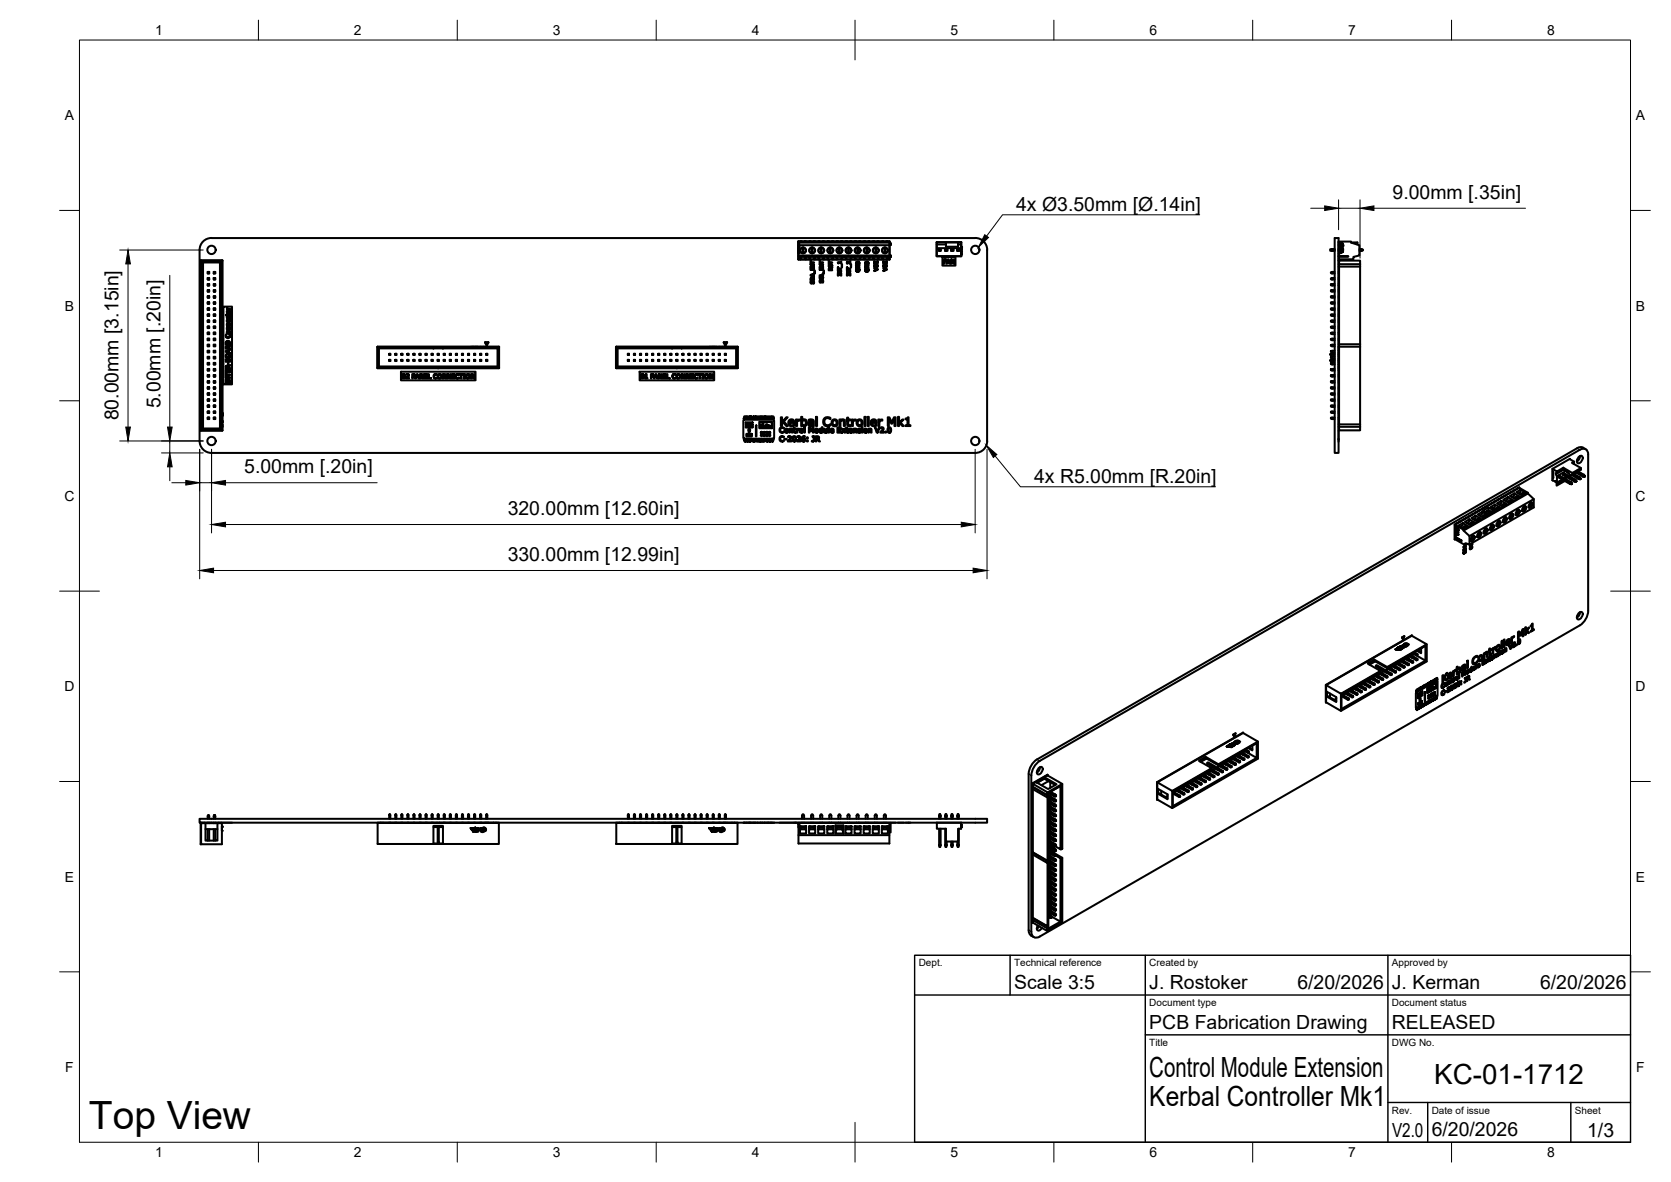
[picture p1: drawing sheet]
<svg xmlns="http://www.w3.org/2000/svg" width="420mm" height="297mm" viewBox="0 0 420 297" stroke-linecap="round" stroke-linejoin="round" font-family="sans-serif">
<defs><g id="words">
<text font-size="9.8" x="22.4" y="283.7">Top View</text>
<g font-size="7">
<text x="289" y="270.6">Control Module Extension</text>
<text x="360.6" y="272.3">KC-01-1712</text>
<text x="289" y="278.1">Kerbal Controller Mk1</text>
</g>
<g font-size="4.9">
<text x="255.5" y="53">4x Ø3.50mm [Ø.14in]</text>
<text x="350.2" y="50">9.00mm [.35in]</text>
<text x="29.8" y="105.6" transform="rotate(-90 29.8 105.6)">80.00mm [3.15in]</text>
<text x="40.3" y="102.6" transform="rotate(-90 40.3 102.6)">5.00mm [.20in]</text>
<text x="61.4" y="118.9">5.00mm [.20in]</text>
<text x="260" y="121.4">4x R5.00mm [R.20in]</text>
<text x="127.7" y="129.4">320.00mm [12.60in]</text>
<text x="127.7" y="141">330.00mm [12.99in]</text>
<text x="255" y="248.5">Scale 3:5</text>
<text x="289" y="248.5">J. Rostoker</text>
<text x="326.2" y="248.5">6/20/2026</text>
<text x="350" y="248.5">J. Kerman</text>
<text x="387.2" y="248.5">6/20/2026</text>
<text x="289" y="258.6">PCB Fabrication Drawing</text>
<text x="350" y="258.6">RELEASED</text>
<text x="350" y="285.7">V2.0</text>
<text x="360" y="285.5">6/20/2026</text>
<text x="399.1" y="285.7">1/3</text>
</g>
<g font-size="3.5">
<text x="39" y="8.8">1</text>
<text x="89" y="8.8">2</text>
<text x="139" y="8.8">3</text>
<text x="189" y="8.8">4</text>
<text x="239" y="8.8">5</text>
<text x="289" y="8.8">6</text>
<text x="339" y="8.8">7</text>
<text x="389" y="8.8">8</text>
<text x="16.3" y="30.2">A</text>
<text x="411.3" y="30.2">A</text>
<text x="16.3" y="78">B</text>
<text x="411.3" y="78">B</text>
<text x="16.2" y="125.9">C</text>
<text x="411.2" y="125.9">C</text>
<text x="16.2" y="173.7">D</text>
<text x="411.2" y="173.7">D</text>
<text x="16.3" y="221.6">E</text>
<text x="411.3" y="221.6">E</text>
<text x="16.4" y="269.4">F</text>
<text x="411.4" y="269.4">F</text>
<text x="39" y="290.8">1</text>
<text x="89" y="290.8">2</text>
<text x="139" y="290.8">3</text>
<text x="189" y="290.8">4</text>
<text x="239" y="290.8">5</text>
<text x="289" y="290.8">6</text>
<text x="339" y="290.8">7</text>
<text x="389" y="290.8">8</text>
</g>
<g font-size="2.5">
<text x="231" y="242.9">Dept.</text>
<text x="255" y="242.9">Technical reference</text>
<text x="289" y="242.9">Created by</text>
<text x="350" y="242.9">Approved by</text>
<text x="289" y="252.8">Document type</text>
<text x="350" y="252.8">Document status</text>
<text x="289" y="262.9">Title</text>
<text x="350" y="262.9">DWG No.</text>
<text x="350" y="279.9">Rev.</text>
<text x="360" y="279.9">Date of issue</text>
<text x="396" y="279.9">Sheet</text>
</g>
</g></defs>
<!-- layer: Visible -->
<g fill="none" stroke="#000" stroke-width=".51">
<path d="M53.2 59.8h192M53.2 59.8a2.99 2.99 0 0 0-3 3v48a2.99 2.99 0 0 0 3 3h192a2.99 2.99 0 0 0 3-3M245.2 59.8a2.99 2.99 0 0 1 3 3M335.6 59.8h1v54h-1zM50.6 65.6l-.1 .8M50.6 66.4v-.9h5.2v42.6h-5.2v-.8M50.6 66.4h-.2l.2 .6-.2 40.3h.2M50.9 65.8h4.6v19.6h.3M50.9 65.8v42.1h4.6v-19.7h.3M50.9 65.8l.2 .2M52.2 79v.4l.1-.3M52.2 77.5v.4l.1-.3"/>
<path d="M52.2 76v.3l.1-.3M52.2 74.4v.4l.1-.3M52.2 72.9v.4l.1-.3M52.2 71.4v.4l.1-.3M52.2 68.3h.4v.4h-.4zM52.2 69.9h.4v.3h-.4zM52.2 79.4h.4M52.2 77.9h.4M52.2 76.3h.4M52.2 74.8h.4M52.2 73.3h.4M52.2 71.8h.4"/>
<path d="M52.2 68.3l.1 .1M52.2 69.9h.1M52.3 68.4h.2v.3h-.2zM52.3 69.9h.2v.3h-.2zM52.3 79.3h.2M52.3 77.8h.2M52.3 76.3h.2M52.3 74.7h.2M52.3 73.2h.2M52.3 71.7h.2M52.3 68.7h-.1M52.3 70.2h-.1"/>
<path d="M52.5 68.7h.1M52.5 70.2h.1M52.6 79v.4zM52.6 79h-.4l.3 .1M52.6 77.5v.4zM52.6 77.5h-.4l.3 .1M52.6 76v.3zM52.6 76h-.4h.3M52.6 74.4v.4zM52.6 74.4h-.4l.3 .1M52.6 72.9v.4zM52.6 72.9h-.4l.3 .1"/>
<path d="M52.6 71.4v.4zM52.6 71.4h-.4l.3 .1M52.6 68.3l-.1 .1M52.6 69.9h-.1M53.7 79v.4zM53.7 77.5v.4zM53.7 76v.3zM53.7 74.4v.4zM53.7 72.9v.4zM53.7 71.4v.4zM53.7 68.3h.4v.4h-.4zM53.7 69.9h.4v.3h-.4z"/>
<path d="M53.7 79h.4M53.7 77.5h.4M53.7 76h.4M53.7 74.4h.4M53.7 72.9h.4M53.7 71.4h.4M53.7 69.9h.1M53.7 68.3l.1 .1M53.8 79.3l.3 .1h-.4M53.8 77.8l.3 .1h-.4M53.8 76.3h.3h-.4M53.8 74.7l.3 .1h-.4"/>
<path d="M53.8 73.2l.3 .1h-.4M53.8 71.7l.3 .1h-.4M53.8 68.4h.3v.3h-.3zM53.8 69.9h.3v.3h-.3zM53.8 79.1h.3M53.8 77.6h.3M53.8 76h.3M53.8 74.5h.3M53.8 73h.3M53.8 71.5h.3M53.8 68.7h-.1M53.8 70.2h-.1"/>
<path d="M54.1 79.3v-.3v.4M54.1 77.8v-.3v.4M54.1 76.3v-.3v.3M54.1 74.7v-.3v.4M54.1 73.2v-.3v.4M54.1 71.7v-.3v.4M54.1 70.2h.1M54.1 68.7h.1M54.1 68.3v.1M54.1 69.9h.1M55.5 65.8l-.2 .2M55.8 65.6v19.6"/>
<path d="M56.2 77.1h2.1v19.5h-2.1zM57 78.8l.1 .3h.6l.1-.3 .1 .3-.9 .3-.2-.1 .2-.2zM57 77.2l.3 .4 .6 .1h-.9zM57.1 79.5l.1-.1v.5l.3 .1 .2-.1v-.5h.1v.6h-.6zM200.7 65.1h23M200.8 64.6h.4l.1 .5M200.8 62.4v.7M200.8 62.4h.1M200.8 63.1v.5M200.8 61.1v1.1M200.8 60.6h22.8M200.8 61.6h22.8"/>
<path d="M200.8 64.2h22.8M200.8 61h22.8M200.8 63.1h.1M200.8 60.6l-.1 4.6M201.2 64.6h1.4M201.2 60.6h.1M201.3 65.1h.1M201.3 65.2h-.5v-4.5h22.8v4.5h-.5M201.3 64.6v.6h1.2v-.6M201.5 60.6h.1M201.8 62.3v1.3M201.8 63.6h.2"/>
<path d="M201.8 62.2a.69 .69 0 0 0-.6 .7 .69 .69 0 0 0 .6 .7M201.8 62.2h.2M202 62.2a.69 .69 0 0 1 .6 .7 .69 .69 0 0 1-.6 .7M202 62.3v1.3M202.3 60.6h.1M202.5 65.2h1.1M202.5 65.1h.1M202.6 64.6h.9l.1 .5M202.6 64.6l-.1 .5M202.6 60.6h.1M203.5 64.6h1.4M203.5 60.6h.1"/>
<path d="M203.6 65.1h-.1M203.6 64.6v.6h1.2v-.6M203.8 69.1l.9-.3-.3 .2v.4l.3 .2-.9-.4zM203.8 67.3l.1 .4h.3v-.4l.1 .4h.3l.1-.4v.5h-.9zM203.8 66.4l.4 .3 .5-.3-.4 .4 .4 .3-.5-.2-.4 .2 .4-.3zM203.8 65.6l.1 .3 .8 .1h-.8l-.1 .4zM203.8 60.6h.1M203.8 70.6h.2v.5l.3-.5h.3v.7h-.1l.1-.4-.2-.2-.2 .5h-.3zM203.9 69.8l.6-.1 .2 .7h-.9zM203.9 69.2l.4-.2v.3zM203.9 69.9l.5-.1 .2 .5h-.7zM204.1 62.3v1.3"/>
<path d="M204.1 63.6h.2M204.1 62.2a.69 .69 0 0 0-.6 .7 .69 .69 0 0 0 .6 .7M204.1 62.2h.2M204.3 62.2a.69 .69 0 0 1 .6 .7 .69 .69 0 0 1-.6 .7M204.3 62.3v1.3M204.6 60.6h.1M204.8 68l.1 .8zM204.8 65.2h1.1M204.8 65.1h.1M204.9 64.6h.9l.1 .5M204.9 64.6l-.1 .5M204.9 60.6h.1"/>
<path d="M205.8 64.6h1.4M205.8 60.6h.1M205.9 65.1h-.1M205.9 64.6v.6h1.2v-.6M206.1 69.2h.8l.1-.5v.6h-.9zM206.1 67.3l.1 .4h.2v-.4l.1 .4h.4l.1-.4v.5h-.9zM206.1 66.4l.4 .3 .5-.3-.4 .4 .4 .3-.5-.2-.4 .2 .3-.3zM206.1 65.6l.1 .3 .8 .1h-.8l-.1 .4zM206.1 60.6h.1M206.1 70.4h.2l-.1 .5 .3-.5h.4v.6h-.1v-.5l-.3 .5h-.3zM206.1 69.5h.2l-.1 .4 .3 .2 .3-.1 .1-.5v.6h-.7zM206.4 62.3v1.3"/>
<path d="M206.4 63.6h.2M206.4 62.2a.69 .69 0 0 0-.6 .7 .69 .69 0 0 0 .6 .7M206.4 62.2h.2M206.6 62.2a.69 .69 0 0 1 .6 .7 .69 .69 0 0 1-.6 .7M206.6 62.3v1.3M206.9 60.6h.1M207.1 68l.1 .8zM207.1 65.2h1.1M207.1 65.1h.1M207.2 64.6h.9l.1 .5M207.2 64.6l-.1 .5M207.2 60.6h.1"/>
<path d="M208.1 64.6h1.4M208.1 60.6h.1M208.2 65.1h-.1M208.2 64.6v.6h1.2v-.6M208.4 65.6l.1 .3 .8 .1h-.8l-.1 .4zM208.4 60.6h.1M208.4 66.5h.2l-.2 .3 .2 .2 .2-.5 .3-.1 .2 .3-.1 .4h-.1v-.5l-.3 .5h-.3zM208.4 67.4l.2-.1 .3 .2 .4-.3-.4 .5 .4 .2h-.9zM208.5 67.5h.2l.1 .3h-.3zM208.7 62.3v1.3M208.7 63.6h.2M208.7 62.2a.69 .69 0 0 0-.6 .7 .69 .69 0 0 0 .6 .7"/>
<path d="M208.7 62.2h.2M208.9 62.2a.69 .69 0 0 1 .6 .7 .69 .69 0 0 1-.6 .7M208.9 62.3v1.3M209.2 60.6h.1M209.4 65.2h1.1M209.4 65.1h.1M209.5 64.6h.9l.1 .5M209.5 64.6l-.1 .5M209.5 60.6h.1M210.4 64.6h1.4M210.4 60.6h.1M210.5 65.1h-.1"/>
<path d="M210.5 64.6v.6h1.2v-.6M210.7 65.9h.8v-.1v.4v-.2h-.6l-.1 .2zM210.7 68.9l.1 .1 .7-.1v.4v-.2l-.8 .2zM210.7 68h.8l-.7 .6 .7 .1h-.8v-.2l.7-.4zM210.7 67.2l.1 .3 .7 .1h-.7l-.1 .3zM210.7 60.6h.1M211 62.3v1.3M211 63.6h.2M211 62.2a.69 .69 0 0 0-.6 .7 .69 .69 0 0 0 .6 .7M211 62.2h.2M211.2 62.2a.69 .69 0 0 1 .6 .7 .69 .69 0 0 1-.6 .7M211.2 62.3v1.3"/>
<path d="M211.5 60.6h.1M211.6 66.4l.1 .8zM211.7 65.2h1M211.7 65.1h.1M211.8 60.6h.1M212.7 64.6h1.3M212.7 60.6h.1M212.7 65.1v-.5h-.9l-.1 .5M212.7 64.6v.6h1.3v-.6M212.9 68.9l.1 .1 .8-.1v.4l-.1-.2-.8 .2zM212.9 68h.9l-.8 .6 .8 .1h-.9l.1-.2 .7-.4zM212.9 67.2l.1 .3 .8 .1h-.8l-.1 .3z"/>
<path d="M213 65.8l.3-.1 .4 .5 .1-.5v.6l-.5-.4h-.3v.4zM213 60.6h.1M213.3 62.3v1.3M213.3 62.2a.69 .69 0 0 1 .7 .7 .69 .69 0 0 1-.7 .7M213.3 62.2a.69 .69 0 0 0-.6 .7 .69 .69 0 0 0 .6 .7M213.4 62.3v1.3M213.8 60.6h.1M213.9 66.4l.1 .8zM214 65.1v-.5h.9l.1 .5M214 65.2h1M214 65.1h.1M214 60.6h.1"/>
<path d="M214.9 64.6h1.4M215 60.6h.1M215 65.1h.1M215 64.6v.6h1.2v-.6M215.2 66.7h.9v.1l-.8 .4 .8 .1h-.9v-.2l.7-.3zM215.3 60.6h.1M215.3 67.5h.1l-.1 .5 .3 .2 .4-.2v-.3l-.3 .2v-.4h.3v.7l-.3 .2-.4-.2zM215.3 65.9l.6-.2 .2 .7h-.9zM215.4 65.9h.5l.1 .4h-.7zM215.5 62.3v1.3M215.5 63.6h.2M215.5 62.2a.69 .69 0 0 0-.6 .7 .69 .69 0 0 0 .6 .7"/>
<path d="M215.5 62.2h.2M215.7 62.2a.69 .69 0 0 1 .6 .7 .69 .69 0 0 1-.6 .7M215.7 62.3v1.3M216.1 60.6h.1M216.2 65.1l.1-.5h.9l.1 .5M216.2 65.2h1.1M216.3 65.1h.1M216.3 60.6h.1M217.2 64.6h1.4M217.2 60.6h.1M217.3 65.1h.1M217.3 64.6v.6h1.2v-.6"/>
<path d="M217.5 66.7h.9v.1l-.8 .4 .8 .1h-.9v-.2l.7-.3zM217.5 60.6h.1M217.6 67.5h.1l-.1 .5 .3 .2 .4-.2v-.3l-.3 .2v-.4h.3v.7l-.3 .2-.4-.2zM217.6 65.9l.6-.2 .2 .7h-.9zM217.7 65.9h.5l.1 .4h-.7zM217.8 62.3v1.3M217.8 63.6h.2M217.8 62.2a.69 .69 0 0 0-.6 .7 .69 .69 0 0 0 .6 .7M217.8 62.2h.2M218 62.2a.69 .69 0 0 1 .6 .7 .69 .69 0 0 1-.6 .7M218 62.3v1.3M218.3 60.6h.1"/>
<path d="M218.5 65.1l.1-.5h.9l.1 .5M218.5 65.2h1.1M218.5 65.1h.1M218.6 60.6h.1M219.5 64.6h1.4M219.5 60.6h.1M219.6 65.1h.1M219.6 64.6v.6h1.2v-.6M219.8 67.3l.9 .4v.1l-.9 .3 .8-.4zM219.8 60.6h.1M219.9 66.5h.1l-.1 .5 .3 .1 .4-.1-.1-.5h.1v.6l-.6 .1-.2-.2zM219.9 65.7h.1l-.1 .4 .3 .2 .3-.1 .1-.5v.5l-.2 .2-.5-.1z"/>
<path d="M220.1 62.3v1.3M220.1 63.6h.2M220.1 62.2a.69 .69 0 0 0-.6 .7 .69 .69 0 0 0 .6 .7M220.1 62.2h.2M220.3 62.2a.69 .69 0 0 1 .6 .7 .69 .69 0 0 1-.6 .7M220.3 62.3v1.3M220.6 60.6h.1M220.8 65.1l.1-.5h.9l.1 .5M220.8 65.2h1.1M220.8 65.1h.1M220.9 60.6h.1M221.8 64.6h1.4"/>
<path d="M221.8 60.6h.1M221.9 65.1h-.1M221.9 64.6v.6h1.2v-.6M222.1 67.3l.9 .4v.1l-.9 .3 .8-.4zM222.1 60.6h.1M222.1 66.5h.2l-.1 .5 .2 .1 .4-.1v-.5h.1v.6l-.7 .1-.1-.2zM222.1 65.7h.2l-.1 .3 .1 .2h.5v-.5h.1l.1 .5-.3 .2-.5-.1zM222.4 62.3v1.3M222.4 63.6h.2M222.4 62.2a.69 .69 0 0 0-.6 .7 .69 .69 0 0 0 .6 .7M222.4 62.2h.2M222.6 62.2a.69 .69 0 0 1 .6 .7 .69 .69 0 0 1-.6 .7"/>
<path d="M222.6 62.3v1.3M222.9 60.6h.1M223.1 65.1h.1M223.2 60.6h.1M223.6 64.6h-.4l-.1 .5M223.6 64.5l.2 .1M223.6 60.6l.1 .5 .3 .1v.3l-.3 .1v2.6h.3v.4M223.7 61.3l.2 .1zM223.8 64.3l-.2 .1M223.8 64.3l.1 .1-.1 .2M223.8 64.6l-.1 .6M223.9 64.6h.1"/>
<path d="M235.6 61.4v-.5h6.1v3.5h-6.1v-2h6.1M235.6 61.4v1M235.6 64.4h6.1M235.6 60.8h6.1M235.6 61.4h2.2M235.6 60.8v3.6M236.2 62.6h.3M236.2 63h.3M236.2 62.6v.4M236.2 63h.1M236.2 62.6h.1M236.5 62.6h.1"/>
<path d="M236.5 63h.1M236.5 62.6v.4M237 64.6h3.2v2.1h-3.2zM237.3 65.2h.7l-.6 .1v.3h.5l-.5 .1v.6h-.1zM237.7 62.6h.3M237.7 63h.3M237.7 62.6v.4M237.7 63h.1M237.7 62.6h.1M237.8 60.9v1.1h3.1v-1.1M238 62.6h.1M238 63h.1"/>
<path d="M238 62.6v.4M238.3 65.2h.2l.4 1.1-.2-.3h-.5l-.3 .3zM238.4 65.3l.2 .5h-.4zM239.1 65.2h.2l.5 .8 .1-.8v1.1h-.1l-.6-1v1h-.1zM239.2 62.6h.3M239.2 63h.3M239.2 63h.1M239.2 62.6v.4M239.2 62.6h.1M239.5 62.6h.1M239.5 62.6v.4M239.5 63h.1"/>
<path d="M240.7 62.6h.3M240.7 63h.3M240.7 62.6v.4M240.7 63h.1M240.7 62.6h.1M240.9 61.4h.8M241.1 62.6h.1M241.1 63h.1M241.1 62.6v.4M241.7 62.8v.2M241.7 63h.1M241.7 62.6v.1"/>
<path d="M241.7 62.4v.2M241.7 62.3v.1M241.7 62.7h.1M241.7 62.6h.1M241.7 62.2h.1M241.7 62v.2M241.7 63.1v.9M241.7 62.4h.1M241.7 62.7v.1M241.7 60.8v.1M241.7 60.9v3.4M241.7 64.3v.1"/>
<path d="M248.2 62.8v48M334.6 79.1l.3-.1v.4l-.3-.1zM334.6 77.6l.3-.1v.4l-.3-.1zM334.6 76h.3v.3h-.3zM334.6 74.5l.3-.1v.4l-.3-.1zM334.6 73l.3-.1v.4l-.3-.1zM334.6 71.5l.3-.1v.4l-.3-.1zM334.8 62.6h-.3v.4h.3M334.8 63h.8M334.9 62.6h.7h-.8v.4M334.9 63h.1M334.9 62.6h.1"/>
<path d="M334.9 68.3l-.3 .1v.3h.3M334.9 69.9h-.3v.3h.3M334.9 79.4h.7M334.9 77.9h.7M334.9 76.3h.7M334.9 74.8h.7M334.9 73.3h.7M334.9 71.8h.7M334.9 79h.7M334.9 77.5h.7M334.9 76h.7M334.9 74.4h.7"/>
<path d="M334.9 72.9h.7M334.9 71.4h.7M334.9 68.3h.7M334.9 68.7h.7M334.9 68.3v.4M334.9 69.9v.3M334.9 69.9h.7M334.9 70.2h.7M336.6 60.6v50.4M336.6 62.6h.1M336.6 63h.1M336.6 79.4h.1"/>
<path d="M336.6 77.9h.1M336.6 76.3h.1M336.6 74.8h.1M336.6 73.3h.1M336.6 71.8h.1M336.6 79h.1M336.6 77.5h.1M336.6 76h.1M336.6 74.4h.1M336.6 72.9h.1M336.6 71.4h.1M336.6 60.9h.1"/>
<path d="M336.6 61.5v.1M336.6 64.4h.1M336.6 68.3h.1M336.6 68.7h.1M336.6 69.9h.1M336.6 70.2h.1M336.6 66.4h5.4M336.6 67h5.4M336.6 60.7h3.1v.3l2.1 .6v2.6l-1.5 .4v.6h-3.7v-.7h2.4v-.1h-2.4zM336.6 63.7v.1M336.6 64.4v.1M337 62.8h.1"/>
<path d="M337 62.8h.2l-.1 .1 .1 .1zM337.1 62.6h.1M337.1 62.4l.2 .1zM337.1 62.5h.1l-.1 .1M337.1 62.7h.1M337.1 63l.2 .2zM337.1 63.2l.2 .2h-.2zM337.1 63.4l.2 .1-.2 .1zM337.1 61.3l-.1 .2 .3 .3v-.6l.2 .1 .2 .3-.3 .4-.2-.2a.21 .21 0 0 0 0 .3 .21 .21 0 0 0 .3-.1l.2-.1M337.1 62.7v.1M337.1 62.8h.1M337.1 61.2a.35 .35 0 0 1 .4-.1 .35 .35 0 0 1 .2 .4"/>
<path d="M337.1 62.5v.1M337.1 62.5h.1M337.2 62.7l-.1 .1M337.2 63.5h.1zM337.2 62.7h.1M337.2 62.8h-.1M337.3 63.4l-.2-.1 .1 .1M337.5 62.4h.2l-.2 .1zM337.5 62.6v.1zM337.5 62.7l.2 .2zM337.5 62.9h.2v.2zM337.5 63.1l.2 .2h-.2z"/>
<path d="M337.5 62.6h.2M337.7 63.2h.1M337.6 62.5l.1 .1M337.6 62.5h-.1M337.7 63l-.2-.1 .1 .2M337.7 61.4v.5M339.7 60.9h1.6v.4M341.3 61.3v.1M341.8 62.6h.4M341.8 63h.4M342 66.4v-.9h-5.3v42.6h5.3v-.8M342 66.4v40.9"/>
<path d="M342.2 62.6v.4M342.2 62.6l.4 .1M342.2 63h.1M342.2 62.6h.1M342.6 62.9l-.4 .1M342.6 62.7h.1M342.6 62.9h.1M342.6 62.7v.2M52.2 98.8v.4l.1-.3M52.2 97.3v.4l.1-.3M52.2 95.8v.4l.1-.4M52.2 94.2v.4l.1-.3"/>
<path d="M52.2 92.7v.4l.1-.3M52.2 91.2v.4l.1-.3M52.2 89.7v.4l.1-.3M52.2 88.1v.4l.1-.3M52.2 86.6v.4l.1-.3M52.2 85.1v.4l.1-.3M52.2 83.6v.4l.1-.3M52.2 82v.5l.1-.4M52.2 80.5v.4l.1-.3M52.2 99.2h.4M52.2 97.7h.4M52.2 96.2h.4"/>
<path d="M52.2 94.6h.4M52.2 93.1h.4M52.2 91.6h.4M52.2 90.1h.4M52.2 88.5h.4M52.2 87h.4M52.2 85.5h.4M52.2 84h.4M52.2 82.5h.4M52.2 80.9h.4M52.3 99.1h.2M52.3 97.6h.2"/>
<path d="M52.3 96.1h.2M52.3 94.6h.2M52.3 93h.2M52.3 91.5h.2M52.3 90h.2M52.3 88.5h.2M52.3 86.9h.2M52.3 85.4h.2M52.3 83.9h.2M52.3 82.4h.2M52.3 80.8h.2M52.6 98.8v.4z"/>
<path d="M52.6 98.8h-.4l.3 .1M52.6 97.3v.4zM52.6 97.3h-.4l.3 .1M52.6 95.8v.4zM52.6 95.8h-.4h.3M52.6 94.2v.4zM52.6 94.2h-.4l.3 .1M52.6 92.7v.4zM52.6 92.7h-.4l.3 .1M52.6 91.2v.4zM52.6 91.2h-.4l.3 .1M52.6 89.7v.4z"/>
<path d="M52.6 89.7h-.4l.3 .1M52.6 88.1v.4zM52.6 88.1h-.4l.3 .1M52.6 86.6v.4zM52.6 86.6h-.4l.3 .1M52.6 85.1v.4zM52.6 85.1h-.4l.3 .1M52.6 83.6v.4zM52.6 83.6h-.4l.3 .1M52.6 82v.5zM52.6 82h-.4l.3 .1M52.6 80.5v.4z"/>
<path d="M52.6 80.5h-.4l.3 .1M53.7 98.8v.4zM53.7 97.3v.4zM53.7 95.8v.4zM53.7 94.2v.4zM53.7 92.7v.4zM53.7 91.2v.4zM53.7 89.7v.4zM53.7 88.1v.4zM53.7 86.6v.4zM53.7 85.1v.4zM53.7 83.6v.4z"/>
<path d="M53.7 82v.5zM53.7 80.5v.4zM53.7 98.8h.4M53.7 97.3h.4M53.7 95.8h.4M53.7 94.2h.4M53.7 92.7h.4M53.7 91.2h.4M53.7 89.7h.4M53.7 88.1h.4M53.7 86.6h.4M53.7 85.1h.4"/>
<path d="M53.7 83.6h.4M53.7 82h.4M53.7 80.5h.4M53.8 99.1l.3 .1h-.4M53.8 97.6l.3 .1h-.4M53.8 96.1l.3 .1h-.4M53.8 94.6h.3h-.4M53.8 93l.3 .1h-.4M53.8 91.5l.3 .1h-.4M53.8 90l.3 .1h-.4M53.8 88.5h.3h-.4M53.8 86.9l.3 .1h-.4"/>
<path d="M53.8 85.4l.3 .1h-.4M53.8 83.9l.3 .1h-.4M53.8 82.4l.3 .1h-.4M53.8 80.8l.3 .1h-.4M53.8 98.9h.3M53.8 97.4h.3M53.8 95.8h.3M53.8 94.3h.3M53.8 92.8h.3M53.8 91.3h.3M53.8 89.8h.3M53.8 88.2h.3"/>
<path d="M53.8 86.7h.3M53.8 85.2h.3M53.8 83.7h.3M53.8 82.1h.3M53.8 80.6h.3M54.1 99.1v-.3v.4M54.1 97.6v-.3v.4M54.1 96.1v-.3v.4M54.1 94.6v-.4v.4M54.1 93v-.3v.4M54.1 91.5v-.3v.4M54.1 90v-.3v.4"/>
<path d="M54.1 88.5v-.4v.4M54.1 86.9v-.3v.4M54.1 85.4v-.3v.4M54.1 83.9v-.3v.4M54.1 82.4v-.4v.5M54.1 80.8v-.3v.4M55.3 88.2v19.5h-4.2M55.3 85.4v-19.4h-4.2v41.7M55.5 85.4h-.2v2.8h.2M55.8 88.4v19.7M56.7 95.9l.2 .1h.8l.2-.1v.4l-.2-.1h-.8l-.2 .1zM56.7 94.8h1.2l-.1 .2-.9 .5h1v.1h-1.2l.1-.2 .8-.4-.9-.1z"/>
<path d="M56.7 93.7h.2v.4h1v.2h-1v.4h-.2zM56.7 92.8h.2v.6h.3v-.6l.1 .6h.4l.2-.6v.8h-1.2zM56.8 88.2l1.1-.4-.3 .3v.5l.3 .2-1.1-.4zM56.8 84h.2l-.1 .6 .3 .2 .5-.2-.1-.6h.2l.1 .4-.2 .4-.3 .1-.5-.1-.2-.4zM56.9 90.2l.3 .1 .2-.2h.3l.2 .8h-1.2zM56.9 85.9l.3-.3 .4 .1 .3 .9h-1.2zM56.9 91.9h.3l.2 .2 .5-.4-.5 .5v.3h.5v.1h-1.2zM56.9 87l.5 .1 .4-.4-.4 .8h.5v.1h-1.2zM56.9 88.3l.5-.2v.4zM56.9 92.1h.3l.1 .4h-.4zM56.9 87.1h.4v.4h-.4zM56.9 90.4h.3v.4h-.3z"/>
<path d="M57 85.9h.6l.1 .5h-.8zM57.1 82.3l.8-.1v.1l-.8 .1 .1 .3h.7v.2h-.9zM57.1 81.3l.8-.1v.2l-.8 .1 .1 .3 .7 .1h-.9zM57.1 80.3h.4v.6l.3-.2-.1-.4h.1v.6l-.3 .1-.4-.1zM57.1 80.5l.3-.1v.5zM57.3 91.2l.1 .5zM57.4 90.3h.3v.5h-.4zM94.9 87.2v5.3M94.9 92.5h30.5M95 87.2h30.4v5.3h-30.4zM95.2 87.4l.1 .2M95.3 87.6h29.8"/>
<path d="M95.3 87.6v4.5M95.3 92.1h29.8M95.3 92.1l-.1 .1M97.9 90.4h.2v.3h-.2zM97.9 90.4v.3M97.9 88.9h.2v.3h-.2v-.3l.1 .1M98 90.6h.1M98 89v.1M98 90.6l.1 .1M98 89.1l.1 .1M98.1 90.4l-.1 .2M98.1 88.9l-.2 .3"/>
<path d="M99.4 90.4h.3v.3h-.3zM99.4 90.4v.3M99.4 88.9h.3v.3h-.3v-.3l.1 .1M99.5 90.6h.1M99.5 89v.1M99.5 90.6l.2 .1M99.5 89.1l.2 .1M99.7 90.4l-.2 .2M99.7 88.9l-.3 .3M100.8 93.4h18.8v2.2h-18.8zM100.9 90.4h.3v.3h-.3zM100.9 90.4v.3"/>
<path d="M100.9 88.9h.3v.3h-.3v-.3l.1 .1M101.1 90.6h-.1M101.1 89l-.1 .1M101.1 90.6l.1 .1M101.1 89.1l.1 .1M101.1 94l.7 .1-.1 .4 .2 .4-.1 .2h-.7zM101.2 90.4l-.2 .2M101.2 88.9l-.3 .3M101.3 94.6h.4l.1 .3-.5 .1zM101.3 94.1h.3l.1 .3h-.4zM102.2 94.1h.6v.3l-.5 .6 .6 .1h-.8l.6-.8-.1-.2-.4 .1zM102.4 90.4h.3v.3h-.3z"/>
<path d="M102.4 90.4v.3M102.4 88.9h.3v.3h-.3v-.3l.1 .1M102.6 90.6h-.1M102.6 89l-.1 .1M102.6 90.6l.1 .1M102.6 89.1l.1 .1M102.7 90.4l-.2 .2M102.7 88.9l-.3 .3M103.7 94h.4l.3 .2-.2 .4-.4 .1v.4h-.1zM103.8 94.1l.4 .1v.3l-.4 .1zM103.9 90.4h.3v.3h-.3zM103.9 90.4v.3"/>
<path d="M103.9 88.9h.3v.3h-.3v-.3l.2 .1M104.1 90.6h.1M104.1 89v.1M104.1 90.6l.1 .1M104.1 89.1l.1 .1M104.2 90.4l-.1 .2M104.2 88.9l-.3 .3M104.8 94h.2l.4 1.1-.2-.3h-.5l-.3 .3zM104.9 94.1l.2 .6h-.4zM105.5 90.4h.3v.3h-.3zM105.5 90.4v.3M105.5 88.9h.3v.3h-.3v-.3l.1 .1"/>
<path d="M105.6 94h.2l.5 .9 .1-.9v1.1h-.2l-.5-1v1h-.1zM105.6 90.6h.1M105.6 89v.1M105.6 90.6l.2 .1M105.6 89.1l.2 .1M105.8 90.4l-.2 .2M105.8 88.9l-.3 .3M106.7 94h.7l-.5 .1v.3h.5l-.5 .2v.4l.5 .1h-.7zM107 90.4h.3v.3h-.3zM107 90.4v.3M107 88.9h.3v.3h-.3v-.3l.1 .1M107.2 90.6h-.1"/>
<path d="M107.2 89l-.1 .1M107.2 90.6l.1 .1M107.2 89.1l.1 .1M107.3 90.4l-.2 .2M107.3 88.9l-.3 .3M107.7 94h.1v1l.6 .1h-.7zM108.5 90.4h.3v.3h-.3zM108.5 90.4v.3M108.5 88.9h.3v.3h-.3v-.3l.1 .1M108.7 90.6h-.1M108.7 89l-.1 .1M108.7 90.6l.1 .1"/>
<path d="M108.7 89.1l.1 .1M108.8 90.4l-.2 .2M108.8 88.9l-.3 .3M108.9 87.2v.2h-13.7M109 87.2v.4l-.1-.2M109.1 94.2l.3-.2 .5 .1v.1h-.6l-.1 .3 .1 .4 .3 .1 .3-.1v.1h-.7l-.2-.3zM110 90.4h.3v.3h-.3zM110 90.4v.3M110 88.9h.3v.3h-.3v-.3l.2 .1M110 92.5h.3M110.2 90.6h.1M110.2 89v.1"/>
<path d="M110.2 90.6l.1 .1M110.2 89.1l.1 .1M110.3 90.4l-.1 .2M110.3 88.9l-.3 .3M111.3 94h.3l.4 .9v-.9h.2v1.1h-.2l-.5-1-.2 1zM111.4 87.2v.4l.1-.2M111.5 87.2v.2h13.7v4.8h-30v-4.8M111.6 90.4h.3v.3h-.3zM111.6 90.4v.3M111.6 88.9h.3v.3h-.3v-.3l.1 .1M111.7 90.6h.1M111.7 89v.1"/>
<path d="M111.7 90.6l.2 .1M111.7 89.1l.2 .1M111.9 90.4l-.2 .2M111.9 88.9l-.3 .3M112.5 94h.2l.5 .9v-.9h.1v1.1h-.2l-.5-1-.1 1zM113.1 90.4h.3v.3h-.3zM113.1 90.4v.3M113.1 88.9h.3v.3h-.3v-.3l.1 .1M113.3 90.6h-.1M113.3 89l-.1 .1M113.3 90.6l.1 .1M113.3 89.1l.1 .1"/>
<path d="M113.4 90.4l-.2 .2M113.4 88.9l-.3 .3M113.6 94h.7l-.6 .1v.3h.6l-.6 .2v.4l.6 .1h-.7zM114.6 94.2l.3-.2 .5 .1v.1h-.6l-.1 .3 .2 .5 .5-.1v.1l-.4 .1-.4-.2zM114.6 90.4h.3v.3h-.3zM114.6 90.4v.3M114.6 88.9h.3v.3h-.3v-.3l.1 .1M114.8 90.6h-.1M114.8 89l-.1 .1M114.8 90.6l.1 .1M114.8 89.1l.1 .1M114.9 90.4l-.2 .2"/>
<path d="M114.9 88.9l-.3 .3M115.5 94h.9l-.4 .1v1h-.1v-1zM116.1 90.4h.3v.3h-.3zM116.1 90.4v.3M116.1 88.9h.3v.3h-.3v-.3l.1 .1M116.3 90.6h-.1M116.3 89l-.1 .1M116.3 90.6l.1 .1M116.3 89.1l.1 .1M116.4 90.4l-.2 .2M116.4 88.9l-.3 .3M116.5 94h.5l-.2 .1v.9l.2 .1h-.5l.2-.1z"/>
<path d="M117.7 90.4h.3v.3h-.3zM117.7 90.4v.3M117.7 88.9h.3v.3h-.3v-.3l.1 .1M117.8 90.6h.1M117.8 89v.1M117.8 90.6l.2 .1M117.8 89.1l.2 .1M118 90.4l-.2 .2M118 88.9l-.3 .3M118.3 87.2h.4M118.3 87.2h.1M118.4 94h.3l.4 .9v-.9h.2v1.1h-.2l-.5-1-.2 1z"/>
<path d="M118.5 87.2h.1M118.7 87.2h.1M118.8 87.2h.3M118.8 87.2h-.1M118.8 87.2h.1M118.9 87.2h.1M119 87.2h.1M119.1 87.2h.1M119.1 87.2h.4M119.2 90.4h.3v.3h-.3zM119.2 90.4v.3M119.2 88.9h.3v.3h-.3v-.3l.1 .1"/>
<path d="M119.4 90.6h-.1M119.4 89l-.1 .1M119.4 90.6l.1 .1M119.4 89.1l.1 .1M119.5 90.4l-.2 .2M119.5 88.9l-.3 .3M119.5 87.2h.1M119.5 87.2h.2M119.7 87.2h.1M119.8 87.2h.3M120.1 87.2h.1M120.6 87.2h1.6"/>
<path d="M120.6 87.2h.1M120.7 90.4h.3v.3h-.3zM120.7 90.4v.3M120.7 88.9h.3v.3h-.3v-.3l.1 .1M120.8 87.2h.1M120.9 90.6h-.1M120.9 89l-.1 .1M120.9 90.6l.1 .1M120.9 89.1l.1 .1M120.9 87.2h.1M121 90.4l-.2 .2M121 88.9l-.3 .3"/>
<path d="M121.7 87.2h.1M121.9 86.1l.5 .7 .4-.7M122 86.1h.8M122.2 86.1h.4l-.2 .5zM122.2 87.2h.1M122.2 90.4h.3v.3h-.3zM122.2 90.4v.3M122.2 88.9h.3v.3h-.3v-.3l.1 .1M122.4 90.6h-.1M122.4 89l-.1 .1M122.4 90.6l.1 .1M122.4 89.1l.1 .1"/>
<path d="M122.5 90.4l-.2 .2M122.5 88.9l-.3 .3M125.1 87.6v4.5M125.1 92.1l.1 .1M125.2 87.4l-.1 .2M125.4 87.1l-30.5 .1M125.4 87.1l.1 .1M125.5 87.2v5.3M125.5 92.5h-.1M154.9 87.1h30.6v5.4h-30.5zM155 87.2h30.4v5.3h-30.4zM155.2 87.4l.1 .2"/>
<path d="M155.3 87.6h29.8M155.3 92.1h29.8M155.3 87.6v4.5M155.3 92.1l-.1 .1M157.9 90.4h.3v.3h-.3zM157.9 90.4v.3M157.9 88.9h.3v.3h-.3v-.3l.1 .1M158 90.6h.1M158 89v.1M158 90.6l.2 .1M158 89.1l.2 .1M158.2 90.4l-.2 .2"/>
<path d="M158.2 88.9l-.3 .3M159.4 90.4h.3v.3h-.3zM159.4 90.4v.3M159.4 88.9h.3v.3h-.3v-.3l.1 .1M159.6 90.6h-.1M159.6 89l-.1 .1M159.6 90.6l.1 .1M159.6 89.1l.1 .1M159.7 90.4l-.2 .2M159.7 88.9l-.3 .3M160.8 93.4h18.8v2.2h-18.8zM160.9 90.4h.3v.3h-.3z"/>
<path d="M160.9 90.4v.3M160.9 88.9h.3v.3h-.3v-.3l.1 .1M161.1 90.6h-.1M161.1 89l-.1 .1M161.1 90.6l.1 .1M161.1 89.1l.1 .1M161.1 94l.7 .1-.1 .4 .2 .4-.1 .2h-.7zM161.2 90.4l-.2 .2M161.2 88.9l-.3 .3M161.3 94.6h.4l.1 .3-.5 .1zM161.3 94.1h.3l.1 .3h-.4zM162.2 94.2l.4-.2v1l.2 .1h-.6l.3-.1v-.8z"/>
<path d="M162.4 90.4h.3v.3h-.3zM162.4 90.4v.3M162.4 88.9h.3v.3h-.3v-.3l.1 .1M162.6 90.6h-.1M162.6 89l-.1 .1M162.6 90.6l.1 .1M162.6 89.1l.1 .1M162.7 90.4l-.2 .2M162.7 88.9l-.3 .3M163.7 94h.4l.3 .2-.1 .4-.5 .1v.4h-.1zM163.8 94.1l.4 .1v.3l-.4 .1zM164 90.4h.3v.3h-.3z"/>
<path d="M164 90.4v.3M164 88.9h.3v.3h-.3v-.3l.1 .1M164.1 90.6h.1M164.1 89v.1M164.1 90.6l.2 .1M164.1 89.1l.2 .1M164.3 90.4l-.2 .2M164.3 88.9l-.3 .3M164.8 94h.2l.4 1.1-.2-.3h-.5l-.3 .3zM164.9 94.1l.2 .6h-.4zM165.5 90.4h.3v.3h-.3zM165.5 90.4v.3"/>
<path d="M165.5 88.9h.3v.3h-.3v-.3l.1 .1M165.6 94h.2l.5 .9 .1-.9v1.1h-.2l-.5-1v1h-.1zM165.7 90.6h-.1M165.7 89l-.1 .1M165.7 90.6l.1 .1M165.7 89.1l.1 .1M165.8 90.4l-.2 .2M165.8 88.9l-.3 .3M166.7 94h.7l-.5 .1v.3h.5l-.5 .2v.4l.5 .1h-.7zM167 90.4h.3v.3h-.3zM167 90.4v.3M167 88.9h.3v.3h-.3v-.3l.1 .1"/>
<path d="M167.2 90.6h-.1M167.2 89l-.1 .1M167.2 90.6l.1 .1M167.2 89.1l.1 .1M167.3 90.4l-.2 .2M167.3 88.9l-.3 .3M167.7 94h.1v1l.6 .1h-.7zM168.5 90.4h.3v.3h-.3zM168.5 90.4v.3M168.5 88.9h.3v.3h-.3v-.3l.1 .1M168.7 90.6h-.1M168.7 89l-.1 .1"/>
<path d="M168.7 90.6l.1 .1M168.7 89.1l.1 .1M168.8 90.4l-.2 .2M168.8 88.9l-.3 .3M168.9 87.2v.2h-13.7M169 87.2v.4l-.1-.2M169.1 94.2l.3-.2 .5 .1v.1h-.6l-.1 .3 .1 .4 .3 .1 .3-.1v.1h-.7l-.2-.3zM170.1 90.4h.2v.3h-.2zM170.1 90.4v.3M170.1 88.9h.2v.3h-.2v-.3l.1 .1M170.1 92.5h.2M170.2 90.6h.1"/>
<path d="M170.2 89v.1M170.2 90.6l.1 .1M170.2 89.1l.1 .1M170.3 90.4l-.1 .2M170.3 88.9l-.2 .3M171.3 94h.3l.4 .9v-.9h.2v1.1h-.2l-.5-1-.2 1zM171.4 87.2v.4l.1-.2M171.5 87.2v.2h13.7v4.8h-30v-4.8M171.6 90.4h.3v.3h-.3zM171.6 90.4v.3M171.6 88.9h.3v.3h-.3v-.3l.1 .1M171.7 90.6h.1"/>
<path d="M171.7 89v.1M171.7 90.6l.2 .1M171.7 89.1l.2 .1M171.9 90.4l-.2 .2M171.9 88.9l-.3 .3M172.5 94h.2l.5 .9v-.9h.1v1.1h-.2l-.5-1-.1 1zM173.1 90.4h.3v.3h-.3zM173.1 90.4v.3M173.1 88.9h.3v.3h-.3v-.3l.1 .1M173.3 90.6h-.1M173.3 89l-.1 .1M173.3 90.6l.1 .1"/>
<path d="M173.3 89.1l.1 .1M173.4 90.4l-.2 .2M173.4 88.9l-.3 .3M173.6 94h.7l-.5 .1v.3h.5l-.5 .2v.4l.5 .1h-.7zM174.6 94.2l.3-.2 .5 .1v.1h-.6l-.1 .3 .2 .5 .5-.1v.1l-.4 .1-.4-.2zM174.6 90.4h.3v.3h-.3zM174.6 90.4v.3M174.6 88.9h.3v.3h-.3v-.3l.1 .1M174.8 90.6h-.1M174.8 89l-.1 .1M174.8 90.6l.1 .1M174.8 89.1l.1 .1"/>
<path d="M174.9 90.4l-.2 .2M174.9 88.9l-.3 .3M175.5 94h.9l-.4 .1v1h-.1v-1zM176.1 90.4h.3v.3h-.3zM176.1 90.4v.3M176.1 88.9h.3v.3h-.3v-.3l.2 .1M176.3 90.6h.1M176.3 89v.1M176.3 90.6l.1 .1M176.3 89.1l.1 .1M176.4 90.4l-.1 .2M176.4 88.9l-.3 .3"/>
<path d="M176.6 94h.4l-.2 .1v.9l.2 .1h-.4l.1-.1zM177.7 90.4h.3v.3h-.3zM177.7 90.4v.3M177.7 88.9h.3v.3h-.3v-.3l.1 .1M177.8 90.6h.1M177.8 89v.1M177.8 90.6l.2 .1M177.8 89.1l.2 .1M178 90.4l-.2 .2M178 88.9l-.3 .3M178.3 87.2h.4M178.3 87.2h.1"/>
<path d="M178.4 94h.3l.4 .9v-.9h.2v1.1h-.2l-.5-1-.2 1zM178.5 87.2h.1M178.7 87.2h.1M178.8 87.2h.3M178.8 87.2h-.1M178.8 87.2h.1M178.9 87.2h.1M179.1 87.2h.1M179.2 87.2h.3M179.2 90.4h.3v.3h-.3zM179.2 90.4v.3M179.2 88.9h.3v.3h-.3v-.3l.1 .1"/>
<path d="M179.4 90.6h-.1M179.4 89l-.1 .1M179.4 90.6l.1 .1M179.4 89.1l.1 .1M179.5 87.2h.1M179.5 90.4l-.2 .2M179.5 88.9l-.3 .3M179.5 87.2h.2M179.7 87.2h.1M179.8 87.2h.3M180.1 87.2h.2M180.1 87.2h.1"/>
<path d="M180.6 87.2h1.6M180.6 87.2h.1M180.7 90.4h.3v.3h-.3zM180.7 90.4v.3M180.7 88.9h.3v.3h-.3v-.3l.1 .1M180.8 87.2h.1M180.9 90.6h-.1M180.9 89l-.1 .1M180.9 90.6l.1 .1M180.9 89.1l.1 .1M181 87.2h.1M181 90.4l-.2 .2"/>
<path d="M181 88.9l-.3 .3M181.7 87.2h.1M181.9 86.1l.5 .7 .4-.7M182 86.1h.8M182.2 86.1h.4l-.2 .5zM182.2 87.2h.1M182.2 90.4h.3v.3h-.3zM182.2 90.4v.3M182.2 88.9h.3v.3h-.3v-.3l.2 .1M182.4 90.6h.1M182.4 89v.1M182.4 90.6l.1 .1"/>
<path d="M182.4 89.1l.1 .1M182.5 90.4l-.1 .2M182.5 88.9l-.3 .3M185.1 87.6v4.5M185.1 92.1l.1 .1M185.2 87.4l-.1 .2M334.6 98.9l.3-.1v.4l-.3-.1zM334.6 97.4l.3-.1v.4l-.3-.1zM334.6 95.8h.3v.4l-.3-.1zM334.6 94.3l.3-.1v.4h-.3zM334.6 92.8l.3-.1v.4l-.3-.1zM334.6 91.3l.3-.1v.4l-.3-.1z"/>
<path d="M334.6 89.8l.3-.1v.4l-.3-.1zM334.6 88.2l.3-.1v.4h-.3zM334.6 86.7l.3-.1v.4l-.3-.1zM334.6 85.2l.3-.1v.4l-.3-.1zM334.6 83.7l.3-.1v.4l-.3-.1zM334.6 82.1l.3-.1v.5l-.3-.1zM334.6 80.6l.3-.1v.4l-.3-.1zM334.6 88.9l-.1 .1 .1 .2M334.6 90.4l-.1 .2 .1 .1M334.6 90.7h1M334.6 89.2h1M334.9 99.2h.7"/>
<path d="M334.9 97.7h.7M334.9 96.2h.7M334.9 94.6h.7M334.9 93.1h.7M334.9 91.6h.7M334.9 90.1h.7M334.9 88.5h.7M334.9 87h.7M334.9 85.5h.7M334.9 84h.7M334.9 82.5h.7M334.9 80.9h.7"/>
<path d="M334.9 98.8h.7M334.9 97.3h.7M334.9 95.8h.7M334.9 94.2h.7M334.9 92.7h.7M334.9 91.2h.7M334.9 89.7h.7M334.9 88.1h.7M334.9 86.6h.7M334.9 85.1h.7M334.9 83.6h.7M334.9 82h.7"/>
<path d="M334.9 80.5h.7M335.6 90.4h-1v.3M335.6 88.9h-1v.3M336.6 87.1h5.4M336.6 99.2h.1M336.6 97.7h.1M336.6 96.2h.1M336.6 94.6h.1M336.6 93.1h.1M336.6 90.1h.1M336.6 88.5h.1M336.6 85.5h.1"/>
<path d="M336.6 84h.1M336.6 82.5h.1M336.6 80.9h.1M336.6 98.8h.1M336.6 97.3h.1M336.6 95.8h.1M336.6 94.2h.1M336.6 92.7h.1M336.6 91.2h.1M336.6 89.7h.1M336.6 88.1h.1M336.6 85.1h.1"/>
<path d="M336.6 83.6h.1M336.6 82h.1M336.6 80.5h.1M336.6 86.5h5.4M336.6 90.7h.1M336.6 90.4h.1M336.6 89.2h.1M336.6 88.9h.1M336.6 92.2h.1M336.6 87.4h.1M336.6 88h.1M336.6 91.6l.1 .9"/>
<path d="M336.6 92.5h.1M336.6 88.5v1.2M336.6 90.1v1.1M336.6 90.6h.1M336.6 89.1h.1M336.7 91.6h-.1M336.7 87.2l-.1 .9M50.5 108.2h5.4M50.5 108.2v-42.8l5.5 .1-.1 42.7M50.5 107.3l.1 .8M51.1 107.7l-.2 .2M52.2 104.9v.4l.1-.3"/>
<path d="M52.2 103.4v.4l.1-.3M52.2 101.9v.4l.1-.4M52.2 100.4v.3l.1-.3M52.2 105.3h.4M52.2 103.8h.4M52.2 102.3h.4M52.2 100.7h.4M52.3 105.2h.2M52.3 103.7h.2M52.3 102.2h.2M52.3 100.7h.2M52.6 104.9v.4z"/>
<path d="M52.6 104.9h-.4l.3 .1M52.6 103.4v.4zM52.6 103.4h-.4l.3 .1M52.6 101.9v.4zM52.6 101.9h-.4h.3M52.6 100.4v.3zM52.6 100.4h-.4h.3M53.7 104.9v.4zM53.7 103.4v.4zM53.7 101.9v.4zM53.7 100.4v.3zM53.7 104.9h.4"/>
<path d="M53.7 103.4h.4M53.7 101.9h.4M53.7 100.4h.4M53.8 105.2l.3 .1h-.4M53.8 103.7l.3 .1h-.4M53.8 102.2l.3 .1h-.4M53.8 100.7h.3h-.4M53.8 105h.3M53.8 103.5h.3M53.8 101.9h.3M53.8 100.4h.3M54.1 105.2v-.3v.4"/>
<path d="M54.1 103.7v-.3v.4M54.1 102.2v-.3v.4M54.1 100.7v-.3v.3M55.3 107.7l.2 .2M55.8 105.3v.2M55.8 105.5h.1M55.8 105.1v.2M55.8 105.3h.1M55.8 103.8v1.2M55.8 105h.1M55.8 105.8v1.4M186.9 105.6l7.6-.1 .1 4.5-.1 .2h-7.5l-.1-.2z"/>
<path d="M187 110.4l.3 .5 .4-.5 .3 .5 .3-.5 .3 .5 .2-.4h.2l-.3 .5-.4-.5-.2 .5-.4-.5-.4 .5zM187.1 104.6l.2 .6-.3 .1zM187.4 104.6h.3l-.2 .2 .2 .1-.2 .2 .2 .1h-.3zM187.5 107.3l1.7-.1 .1 .2h-1.8zM187.5 106.2l1.7-.1 .1 .2-1.7 .1zM187.5 106.7h1.7l.1 .1-1.8 .1zM187.7 109.1l1.3-.1 .1 .6-1.4 .1zM187.8 109.2h1.2v.3h-1.2zM187.8 104.6l.4 .1v.5h-.4zM188 105l.1 .1h-.1zM188 104.8v.1zM188.2 107.9l.2-.1 .2 .3-.1 .9h-.2z"/>
<path d="M188.4 104.6l.2 .1-.3 .2zM188.7 104.7h.3l-.2 .1 .2 .2-.1 .3-.3-.1 .3-.1-.3-.2zM189.2 110.4h.2l.1 .4 .1-.4 .2 .3 .3-.3-.2 .6-.3-.4-.2 .4zM189.3 104.8l.5-.1v.1l-.4 .1 .1 .2h.3v.1l-.5-.1zM190.1 106.9h.1l-.1 2.8zM190.6 104.6l.4 .4 .1-.4v.6l-.4-.3v.3h-.1zM190.8 110.4h.4l-.1 .3 .2 .3-.3-.2-.2 .2zM190.9 106h3.2v1.6h-3.2zM191 110.5l.1 .1zM191 106.1h3v1.5h-.1v-.5h-.4v.5h-.1v-.8h-.3v.8h-.2v-1h-.3v1h-.2v-.4h-.2v.4h-.2v-1.4h-.3v1.4h-.2v-.8h-.3v.8h-.2zM191.2 104.6h.4l-.1 .6zM191.4 110.4l.1 .2 .4-.2-.2 .2 .2 .4-.4-.3-.1 .3z"/>
<path d="M191.7 104.6l.4 .1-.1 .3 .1 .2-.3-.2-.1 .2zM191.8 104.8l.1 .1zM192 110.4h.3l-.2 .1 .2 .2-.1 .3-.3-.1 .3-.1-.3-.2zM192.6 110.4l.3 .5 .3-.5 .3 .5 .3-.5 .4 .5 .2-.5 .1 .1-.3 .5-.3-.5-.3 .5-.4-.5-.4 .5zM192.9 104.6h.2v.5l.1 .1h-.3zM193.3 104.6h.1v.5l.2 .1h-.3zM193.7 104.6h.3l-.2 .2 .2 .1-.2 .2 .2 .1h-.3zM194.1 104.6l.4 .1-.1 .3 .2 .2-.3-.2-.2 .2zM194.3 104.8l.1 .1zM196.1 109.8l.5-.2 .5 .1v.2l-.7-.1-.2 .4 .2 .6 .7-.2v.3l-.5 .1-.4-.2-.2-.3zM196.1 107.6l.5-.2 .5 .1v.2l-.7-.1-.2 .4 .2 .6 .7-.2v.2l-.5 .2-.4-.2-.2-.4zM196.3 104.9h.3v1.1l1.1-1.1h.4l-1 1 1 1.2h-.4l-.8-1-.3 .3v.7h-.3z"/>
<path d="M197.3 110.3h.5v.2h-.5zM198.1 109.7l.5-.1 .3 .2-.1 .5-.5 .5h.7v.1h-.9l.7-.8-.1-.3-.6 .1zM198.4 105.6l.5-.2 .7 .2 .1 .7h-1.2l.2 .5h.6a.21 .21 0 0 1 .4 0 .21 .21 0 0 1 0 .3 .21 .21 0 0 1-.4 0h-.6l-.4-.4-.1-.5zM198.4 107.7l.8 .1 .1 .9h-.2l-.1-.8-.4 .1v.7h-.2zM198.6 105.8l.4-.2a.3 .3 0 0 1 .3 .1 .3 .3 0 0 1 0 .4h-.8zM199.3 109.8l.4-.2 .3 .2 .2 .7-.2 .4-.4 .1-.3-.2zM199.5 109.8h.3l.2 .2-.2 .8-.3-.2zM199.6 107.4h.2v.3h.3v.2h-.3v.6l.3 .1v.1l-.5-.1zM200.1 105.4h.3v.2l.8-.2v.3l-.8 .2v1.2h-.3zM200.3 107.7l.2 .2 .4-.2v.2l-.4 .1v.7h-.2zM200.5 109.7h.7v.5l-.6 .6h.7v.1h-.9l.7-.8-.1-.3-.6 .1zM201.4 104.8h.3l.1 .7a.72 .72 0 0 1 .9 .1 .72 .72 0 0 1 .2 .8v.1a.78 .78 0 0 1-1.2 .5l-.3 .1z"/>
<path d="M201.7 105.8h.1a.49 .49 0 0 1 .8 .1 .61 .61 0 0 1-.1 .8 .61 .61 0 0 1-.8 .1zM201.7 109.8l.7-.2v.2h-.5l-.1 .3 .7 .2v.4l-.3 .2-.5-.1-.1-.6zM202.2 107.3h.2v1.4h-.2zM202.9 110.7h.2v.2h-.2zM202.9 109.9h.2v.3h-.2zM203.4 105.5l.6-.1a.52 .52 0 0 1 .6 .5v1.2h-.3v-.2a.61 .61 0 0 1-.8 .2 .61 .61 0 0 1-.2-.8l1-.3a.36 .36 0 0 0-.2-.4 .36 .36 0 0 0-.5 .1h-.2zM203.4 107.4h.2l.4 .7 .3-.7h.3v1.3h-.2v-1.1l-.2 .5a.24 .24 0 0 1-.3 .3 .24 .24 0 0 1-.2-.4l-.2-.4v1.1h-.1zM203.6 106.3l.7-.1-.1 .6a.38 .38 0 0 1-.5 .1 .38 .38 0 0 1-.1-.6zM204.3 109.6h.4v1.1l-.3 .3-.3-.1 .5-.3v-.8zM205.1 109.6l.8 .1 .1 .4-.3 .3 .5 .5h-.2l-.6-.5-.1 .5h-.2zM205.2 104.8h.2v2.3h-.2zM205.3 109.8l.5 .1-.1 .3-.4 .1z"/>
<path d="M206.1 107.8h.6v-.5h.1v1.4l-.5 .1-.3-.2zM206.2 107.9h.5l-.1 .6h-.4zM207.1 107.7h.2l.1 .9 .4-.1v-.8h.2v1l-.8-.1zM207.2 105.2l.4-.3 .6-.1 .6 .2v.4l-.2-.2a.88 .88 0 0 0-1.2 .3 .88 .88 0 0 0 .2 1.2 .88 .88 0 0 0 1.2-.1v.3l-.5 .2h-.6l-.5-.3-.2-.8zM208.3 107.3h.2v1.4h-.2zM208.9 107.9l.2-.2 .4 .1 .1 .5h-.7l.2 .3 .5-.1v.2l-.4 .1-.4-.2zM209 108l.3-.1 .2 .2h-.6zM209.3 105.6l.3-.2a.84 .84 0 0 1 1.1 1 .84 .84 0 0 1-1.4 .5l-.2-.7zM209.5 105.8l.1-.1a.59 .59 0 0 1 .7 .2 .59 .59 0 0 1-.1 .8 .58 .58 0 0 1-.8-.1 .58 .58 0 0 1 .1-.8zM210.5 107.4h.9v.2h-.7v.3h.7v.2h-.7v.5h.7v.1h-.9zM211.1 105.4h.2v.2l.2-.1a.57 .57 0 0 1 .6-.1 .57 .57 0 0 1 .3 .5v1.2h-.2v-1.1a.44 .44 0 0 0-.4-.4 .44 .44 0 0 0-.5 .2v1.3h-.2zM211.6 107.7h.2l.3 .4 .3-.4h.2l-.4 .5 .4 .5h-.3l-.2-.3-.3 .3h-.2l.2-.2a.45 .45 0 0 0-.2-.7z"/>
<path d="M212.8 107.4h.2v.3h.3v.2h-.3v.6l.3 .2h-.4l-.1-.2-.1-.6zM213 105h.3v.4h.5v.2h-.5v1.1l.5 .1v.3h-.5l-.3-.2v-1.3h-.2zM213.6 107.8h.6l.1 .5h-.7l.2 .3 .5-.1v.2h-.5l-.3-.2-.1-.3zM213.7 108l.3-.1 .2 .2h-.6zM214.2 105.4h.3v.2l.7-.2v.3l-.7 .2v1.2h-.3zM214.6 107.7l.8 .1v.9h-.2v-.8l-.4 .1v.7h-.2zM215.8 107.8h.6v.2l-.1-.1a.2 .2 0 0 0-.3-.1 .2 .2 0 0 0-.1 .3l.5 .2-.1 .4h-.6v-.2h.6l-.6-.4zM215.9 105.7a.61 .61 0 0 1 .7 .3 .61 .61 0 0 1-.2 .8 .63 .63 0 0 1-.7-.3 .63 .63 0 0 1 .2-.8zM216.7 107.4h.2v.2h-.2zM216.7 107.7h.2v1h-.2zM217.3 104.8h.3v2.3h-.3zM217.4 107.9l.4 .1v.5h-.5z"/>
<path d="M218.2 104.8h.3v2.3h-.3zM218.3 107.7l.8 .1v.9h-.1l-.1-.8-.4 .1v.7h-.2zM219.1 105.6l.5-.2 .6 .1 .2 .8-1.2 .1 .4 .5 .8-.2a.61 .61 0 0 1-.9 .4 .89 .89 0 0 1-.4-1.5zM219.4 105.7l.1-.1a.43 .43 0 0 1 .6 .5h-.9zM220 107.4l.2 .1 .4 1 .4-1.1h.2l-.4 1a.22 .22 0 0 1-.1 .3 .22 .22 0 0 1-.3-.2zM220.8 105.4h.3v.2l.4-.1a.23 .23 0 0 1 .3-.1 .23 .23 0 0 1 0 .3l-.7 .2v1.2h-.3zM221.4 107.4h.3l.4 .2v.4l-.6 .6h.7v.1h-.9l.7-.8-.1-.3h-.5zM222.6 108.5h.2v.2h-.2zM223.2 104.9h.4l.6 1.2 .6-1.2h.4v2.2h-.3v-1.9l-.3 .7a.35 .35 0 0 1-.1 .4 .35 .35 0 0 1-.5 0l-.5-1.1v1.9h-.3zM223.3 107.4h.5l.2 .4v.7l-.3 .3-.3-.1-.2-.3zM223.4 107.6l.3-.1 .2 .3-.2 .8-.3-.2zM225.8 104.8h.3v1.4l.8-.8h.3l-.7 .8 .8 .9h-.4l-.6-.7-.2 .2v.5h-.3z"/>
<path d="M227.7 105.2l.8-.3v2h.4v.2h-1.2v-.2h.5v-1.5h-.5zM334.6 105l.3-.1v.4l-.3-.1zM334.6 103.5l.3-.1v.4l-.3-.1zM334.6 101.9h.3v.4l-.3-.1zM334.6 100.4h.3v.3h-.3zM334.9 105.3h.7M334.9 103.8h.7M334.9 102.3h.7M334.9 100.7h.7M334.9 104.9h.7M334.9 103.4h.7M334.9 101.9h.7"/>
<path d="M334.9 100.4h.7M336.6 105.3h.1M336.6 103.8h.1M336.6 102.3h.1M336.6 100.7h.1M336.6 104.9h.1M336.6 103.4h.1M336.6 101.9h.1M336.6 100.4h.1M336.6 106.6h5.4M336.6 107.3h5.4M390.4 118.4l.2 .2v1.5l-.2 .1"/>
<path d="M390.5 118.5v1.6M391.5 118.5v.4M391.5 119.7v1.6M393.1 117.5l-1.6 1-1.1-.6M393.1 117.5v.5M393.7 118.3l-2.2 1.4M393.9 119.9l-.6 .3M394 118.5v.2l.5 .3M394.7 115.3l-4.3 2.5v2.9M394.7 115.4l1.1 .6v.4l-.2 .1M394.7 115.3l.1 .1M394.8 119.4l-.4 .2"/>
<path d="M395 119.5l-.2-.1-.6-.8-1.1-.6-1.9 .9 .3 .8M395.2 119.4l1.7 1M395.4 118.9v.3M395.4 119.2l-.1 .1M395.7 119.1l1.5 .8M395.8 116l-.6 .3 2.3 1.3-2.1 1.3-2.3-1.4M396.3 118.8l1.7 1h.5M396.8 118.5l1.5 .8M396.9 114.9l.8-.3a1.21 1.21 0 0 1-1 1.8 1.05 1.05 0 0 1 .2-1.5zM397.2 119.9l-.2 .2M397.2 119.9h.1M397.2 119.9l.2 .3"/>
<path d="M397.3 114.6l-.2 .8-.6 .6M397.5 117.6v.5l-2.5 1.4 .3-.2M398 119.8h.1M398 112.5l.7 .4M398 119.4h.1M398 119.4v.3M398 112.5a1.49 1.49 0 0 0-1.4 .1l-135.8 78.2-1 .8-.7 1.1-.5 1.8M398.3 119.3l-.3 .2M398.3 119.3h.1M398.3 119.3l.2 .4M398.5 119.6h.1M365.7 131.9v3.6"/>
<path d="M365.8 135.5v.1M365.8 131.9l2.2 1.2v.2l1.5 1.4v2.1l-1.1-.3v.5l-2.6-1.5v-.5l1.7 1-1.7-1.1zM365.9 134.9l.1 .1M366.1 132.5h.1M366.1 133.8l.2 .1M366.1 133.8h.1M366.1 133.8l.2 .2M366.1 131.6h.1M366.1 133.4l.1 .1M366.1 134.1h.1M366.1 134.1l.2 .2-.1-.1M366.1 134.3l.2 .2z"/>
<path d="M366.1 132.5l.2 .6-.1-.6 .4 .5-.3 .3-.2-.3 .2 .3M366.1 132.6l.1 .1zM366.1 132.6l.1 .1M366.1 134l.1 .2M366.1 134.4h.1M366.1 133.6h.1M366.1 134.3h.1M366.1 133.7h.1M366.2 133.8h.1M366.2 133.9v.2M366.2 134.1l.1 .2M366.2 134.3l.1 .2"/>
<path d="M366.2 133l.2 .3M366.2 133.5v.2M366.2 133.4v.1M366.2 133.4l.1 .1M366.2 133.6l.1 .1M366.2 133.7h.1M366.2 133.9h.1M366.2 133.8l.1 .1M366.2 133.9l.1 .2M366.2 134.1l.1 .1M366.2 132.6h-.1M366.2 133.6h.1"/>
<path d="M366.2 134.1h.1M366.2 133.7v.1M366.2 133.9l.1 .1M366.2 133.6v.1M366.2 134.2l.1 .1M366.3 134.5h.1M366.2 132.4h.1M366.2 132.4v.1M366.2 132.4l.4 .5M366.2 134.4h.1M366.2 132.6h.1M366.2 134.4l.1 .1"/>
<path d="M366.2 133.7l.1 .1M366.2 133.5v.1M366.3 133.8h-.1M366.3 134.3h.1M366.3 132.5v.3M366.3 133.6v.1M366.3 133.8h.1M366.3 134h.1M366.3 133.9h.1M366.3 132.8l.1 .3M366.3 133.7h.1M366.3 132.8h.1"/>
<path d="M366.3 133.7h-.1M366.3 131.5l-.5 .4M366.3 133.5v.1M366.3 134.1v.1M366.3 134.2v.1M366.3 131.5h.1M366.4 133.6l.2 .1M366.4 134.1v-.2l.2 .2M366.4 134.2l.2 .2M366.4 133.2h.1M366.4 133.7h.2M366.4 133.8h.1"/>
<path d="M366.4 134.2l.2 .2zM366.4 134.3l.1 .1M366.4 133.6v.1M366.4 133.7v.1M366.4 134.1l.2 .1M366.4 134.1h.1M366.5 133.7l.1 .2M366.5 133.8h.1M366.5 134.2h.1M366.5 134.1h.1M366.5 133.7v.1M366.5 134.1v.1"/>
<path d="M366.5 133.3l-.1 .1M366.6 134.4h.1M366.5 133.3h-.2M366.5 134.2l-.1-.2 .2 .2M366.5 134.3v.1M366.5 134.4h.1M366.5 133.9v.1M366.5 132.8l.1 .1M366.6 134.2h.1M366.6 134l-.2-.1 .2 .2M366.6 134.1h.1M366.6 133.3h.1"/>
<path d="M366.6 133.3h-.1M366.6 134.1l-.1 .1M366.6 133.7h.1M366.6 134v.1M366.6 133.9h.1M366.6 132.9l.1 .2M366.6 133.1v.2zM366.7 132.1l1.1-.6 1.3 .7-1.1 .6zM366.9 131.2l-.6 .3M366.9 131.2h.1M367.1 131l-.2 .2M367.1 131h.1"/>
<path d="M367.7 130.7l-.6 .3M367.8 130.7h.1M367.8 131.5v.5l-.6 .4M368 130.6l-.3 .1M368 130.6h.1M368 138.7l.1 .4 .2-.6h.3l-.1 .4-.1-.4-.3 .7zM368 137.5l.3-.3v.3zM368.1 137.9l.4-.2 .1 .5-.7 .3zM368.1 138l.3-.2 .1 .3-.5 .3zM368.3 131.2l1.1-.7 1.3 .7-1.1 .7zM368.5 130.2l-.5 .4M368.5 130.2h.1"/>
<path d="M368.8 136.8l-.9 .8 .7-.1-.2-.2 .2-.4M368.8 136.6v.2M369.1 132.2h-.8l-.7 .4M369.4 129.8l-.9 .4M369.4 129.7h.1M369.4 130.5v.6l-.6 .4M369.6 129.6l-.2 .2M369.6 129.6h.1M369.6 137.6l.1 .4 .2-.6h.3l-.1 .4-.1-.4-.3 .7zM369.6 136.8l.2 .4 .3-.3-.1-.3h.2l-.1 .4-.3 .3h-.2zM369.8 135.9h.1M369.9 130.2l1.1-.6 1.3 .7-1.1 .6z"/>
<path d="M370.1 134.9l.5-.3a.76 .76 0 0 1 .1 .9 .76 .76 0 0 1-.9 .4v-.5zM370.1 129.3l-.5 .3M370.1 134.8v1.1M370.1 129.3h.1M370.2 135.8h-.4M370.3 134.7l-.1 1.1M370.3 129.2l-.2 .1M370.3 129.2h.1M370.5 134.6l.2 .5-.4 .7M370.6 134.6h-.1M370.7 131.2l-.7 .1-.7 .4M371 128.8l-.7 .4"/>
<path d="M371 128.8h.1M371 129.6v.6l-.6 .3M371.2 128.7l-.2 .1M371.2 128.7h.1M371.5 129.3l1.1-.6 1.3 .7-1.1 .6zM371.7 134l.5-.3a.76 .76 0 0 1 .1 .9 .76 .76 0 0 1-.8 .4l-.1-.6zM371.8 128.4l-.6 .3M371.8 128.4h.1M371.8 133.9v1l-.3 .1M371.9 134.8l-.1 .1M371.9 133.8v1.1M371.9 128.3l-.1 .1"/>
<path d="M371.9 128.2h.1M372.1 133.7l.2 .5-.4 .7M372.2 133.7h-.1M372.3 130.3l-.7 .1-.7 .4M372.6 127.9h.1M372.6 128.7v.5l-.6 .4M372.8 127.8h.1M372.9 128.4l1.3-.9 1.5 .9-1.4 .8zM373 134h.1M373.3 133l.5-.2a.76 .76 0 0 1 .1 .9 .76 .76 0 0 1-.8 .3l-.1-.5zM373.4 133v1l-.4-.1M373.4 127.4h.1"/>
<path d="M373.4 128.7l.8-.5-.7 .5M373.5 132.9v1M373.5 133.9l-.1 .1M373.6 127.3h.1M373.7 128.7v.1M373.8 132.8l.1 .4-.4 .7M373.8 132.8h.1M373.9 129.4h-.7l-.7 .4M374.2 127l-2.3 1.3M374.2 127h.1M374.2 127.5v.7l.6 .3-.8 .5M374.4 126.8l-.2 .2"/>
<path d="M374.4 126.8h.1M374.6 133l.4 .1M374.6 133.1h.1M374.7 133.1h.1M374.8 127.4l1.1-.6 1.2 .7-1.1 .7zM374.9 132.1l.5-.2a.76 .76 0 0 1 .1 .9 .76 .76 0 0 1-.8 .3v-.5zM375 132v1.1M375 126.5h.1M375.1 133h.1M375.1 133h-.1M375.1 131.9v1.1M375.2 126.4h.1"/>
<path d="M375.4 131.9h.1M375.4 131.9l.1 .4-.4 .7M375.7 128.4l-.9 .1M375.8 126l-1.4 .8M375.8 126h.1M375.9 126.8v.6l-.6 .3M376 125.9l-.2 .1M376.1 125.9h.1M376.3 132.1v.1M376.4 126.5l1.1-.6 1.3 .7-1.1 .6zM376.6 131.2l.4-.3a.76 .76 0 0 1 .2 .9 .76 .76 0 0 1-.9 .4v-.5zM376.6 125.6l-.6 .3"/>
<path d="M376.6 125.6h.1M376.6 131.1v1h-.3M376.7 132.1h.1M376.7 132l-.1 .1M376.7 131v1.1M376.8 125.5l-.2 .1M376.8 125.5h.1M376.9 130.9l.3 .5-.4 .7M377 130.9l.1 .1M377.1 127.5l-.7 .1-.7 .4M377.4 125.1h.1M377.5 125.9v.6l-.6 .3"/>
<path d="M377.7 125l-.9 .5M377.7 125h.1M377.9 131.1l.3 .1M377.9 131.2h.1M378 125.6l1.1-.7 1.3 .8-1.1 .6zM378.2 130.2l.5-.2a.76 .76 0 0 1 .1 .9 .76 .76 0 0 1-.9 .4v-.6zM378.2 130.2v1M378.2 124.6h.1M378.3 131.1l.1 .1M378.3 130.1v1M378.3 131.1l-.1 .1M378.4 130.1v1.1"/>
<path d="M378.4 124.6l-.7 .4M378.4 124.5h.1M378.6 130l.2 .5-.4 .6M378.6 130h.1M378.8 126.6l-.8 .1-.6 .3M379.1 124.2h.1M379.1 124.9v.6l-.6 .4M379.3 124l-.9 .6M379.3 124h.1M379.5 130.3h.1M379.6 124.6l1.1-.6 1.3 .7-1.1 .7zM379.8 129.3l.5-.2a.76 .76 0 0 1 .1 .9 .76 .76 0 0 1-.9 .3v-.5z"/>
<path d="M379.8 123.7l-.5 .3M379.8 129.3v1M379.8 123.7h.1M379.9 129.2v1M379.9 130.2h-.4M380 129.1l-.1 1.1M380 123.6h.1M380.2 129.1h.1M380.3 129.1l.1 .4-.4 .7M380.4 125.7h-.8l-.6 .4M380.7 123.2h.1M380.7 124v.6l-.6 .3"/>
<path d="M380.9 123.1h.1M381.1 129.3h.4M381.1 129.3l.1 .1M381.2 123.7l1.1-.6 1.3 .7-1.1 .6zM381.4 128.4l.5-.3a.76 .76 0 0 1 .1 .9 .76 .76 0 0 1-.8 .4l-.1-.5zM381.4 122.8l-1.6 .9M381.5 128.3v1.1M381.5 122.8h.1M381.6 128.2l-.1 1.1M381.6 122.7l-.1 .1M381.6 122.7h.1M381.9 128.1l.1 .5-.4 .7"/>
<path d="M382 122.5l-.3 .2M382 122.5h.1M382 122.6l2.2 1.2v.2l1.5 1.4v2.1l-16.2 9.3M382 122.6l-16.2 9.3M382 124.7l-.7 .1-.7 .4M382 122.5v.1M382.3 123.1v.6l-.6 .3M382.8 128.4h.1M383 127.4l.5-.2a.76 .76 0 0 1 .1 .9 .76 .76 0 0 1-.8 .4l-.1-.6zM383.1 127.4v1h-.4M383.2 127.3v1.1M383.2 128.3l-.1 .1"/>
<path d="M383.4 127.2l.2 .5-.4 .6M383.4 127.2h.1M383.5 127.2h.1M383.6 123.8l-.7 .1-.7 .4M384.2 123.8l-16.2 9.3M384.2 124l-16.2 9.3M384.3 127.5h.2M384.4 127.4l.3 .1M384.7 126.5l.4-.2a.76 .76 0 0 1 .1 .9 .76 .76 0 0 1-.8 .3v-.5zM384.7 126.5v1M384.8 127.4h.1M384.8 126.4v1"/>
<path d="M384.8 127.4h-.1M385.1 126.3l.2 .4-.5 .7M385.1 126.3h.1M385.7 125.4l-16.2 9.3M390.4 120.7l.7 .4v-.2l.4 .4M390.4 120.7h.1M391.2 121l-.1 .1M391.7 121.1l-.1 .4v-.3M392.7 120.6l.1 .3h-.1l-.1-.2-.5 .6 .1-.4M392.8 120.5l-1.3 .8M392.9 120.6v.2l.1-.2M393.4 120.2h.1"/>
<path d="M393.5 120.9l-2.1 1.2v-.9M393.5 120.1v.2M393.7 120v.4M394.8 121.4v.2M394.8 121.3h.1M394.8 121.6h.1M395 121.2h.1M395 121.2l-2.9-1.7-.2 .2v.3l3.2 1.7M395 121.2l-.2 .1M395 121.2l.3 .2M395.2 121.7h-.1M395.3 121.5l-.2 .2"/>
<path d="M395.3 121.4v.1M395.9 120.7v.3M395.9 120.7h.1M395.9 121h.1M396.1 120.5h.1M396.1 120.6l-2.9-1.7-.3 .1 .1 .3 3.2 1.8M396.1 120.6l-.2 .1M396.1 120.6l.2 .2M396.1 120.6h.1M396.2 121.1h.1M396.3 120.8v.2M396.4 120.8h.1"/>
<path d="M396.4 121l-.2 .1M396.9 120.1v.3M396.9 120.4h.4M396.9 120.1h.1M397 120.4h.1M397.3 120.4h.1M397.4 120.4h-.1M397.4 120.2v.2M397.4 120.2h.1M397.4 120.4h.1M353.1 159.9l-.3 .7M353.1 159.9l-.5 .3"/>
<path d="M355 159.8l-21.6 12.3v4.4M381.7 158.8l.3-.1 .4 .7 .4-1.2 .3-.2v1.8l-.2 .1v-1.5l-.3 .8a.34 .34 0 0 1 0 .3 .34 .34 0 0 1-.4 .1l-.3-.6v1.5l-.2 .1zM383.5 157.7l.2-.1v1.2l.8-1.1-.5 .9 .5 .4-.3 .1a.28 .28 0 0 0-.2-.2 .28 .28 0 0 0-.3 .2v.4l-.2 .1zM385.2 156.8l.2-.1v1.6l.3-.2v.2l-.8 .5 .3-.4v-1.2l-.3 .2v-.2zM396.9 154.1l.8-.3a1.21 1.21 0 0 1-1 1.8 1.05 1.05 0 0 1 .2-1.5zM397.3 153.8l-.2 .8-.6 .6M333.4 172.2l21.6-12.4 3.7 2.1-9.8 5.7-3.3-1.8-1.7 1 3.1 1.9-9.8 5.6zM333.4 172.2v1.5l2.6 1.5v1.2l-2.6-1.5M333.4 174.9v1.6M333.5 176.5h-.1M333.5 173.7v1.2M333.7 173.8v1l-.3 .1"/>
<path d="M333.7 174.8l2.3 1.4M334.4 174.3v.9M336 175.6l-.5 .3M337.2 174.3v4.4M337.3 174.7l1.6 .9 .2-.1M337.3 174.5l1.8 1M337.3 174.9l1.6 1M338.2 174l.7 .4 .2-.1M338.3 174.3l-.7 .3M338.4 173.8l.7 .5M338.9 175.6l.2 .2-.2 .1zM338.9 174.6l-1-.5 2.1 1.2"/>
<path d="M339.1 175.5v.3M339.1 174.3v.3h-.2v-.2l.2 .1M339.1 174.3l1.1 .6M339.2 175.7l-.1 .1M339.2 174.5l-.1 .1M339.2 174.5l.8 .5 .2-.1M339.2 173.3l.8 .5 .2-.2M339.4 173.6l-.7 .4M339.4 173.2l.8 .4M340 175l.2 .2-.2 .1zM340 174l-1-.6 2.1 1.2M340.2 174.9v.2"/>
<path d="M340.2 173.6l.1 .3-.3 .1v-.2l.2 .1M340.2 173.7l1.1 .6M340.3 175.1l-.1 .1M340.3 173.9h-.1M340.3 173.9l.8 .5 .2-.1M340.3 172.7l.8 .5 .2-.2M340.4 173l-.6 .4M340.5 172.6l.8 .4M341.1 174.4l.2 .2h-.2zM341.1 173.4l-1-.6 2.1 1.2M341.3 174.3v.2M341.3 173v.3l-.2 .1v-.2h.2"/>
<path d="M341.3 173l1.1 .7M341.3 174.5v.1M341.3 173.3l.9 .5 .2-.1M341.4 172.1l.8 .4 .2-.1M341.5 172.4l-.6 .4M341.6 172l.8 .4M342.2 173.8l.2 .1-.2 .1zM342.2 172.8l-1-.6 2 1.2M342.4 173.7v.2M342.4 172.4v.3l-.2 .1v-.3l1 .7 .3-.2M342.4 172.4l1.1 .6M342.5 171.5l.7 .4 .3-.1"/>
<path d="M342.6 171.8l-.7 .4M342.7 171.4l.8 .4M343.2 173.2l.3 .1-.3 .1zM343.2 172.2l-.9-.6 2 1.2M343.5 173v.3M343.5 171.8v.2l-.3 .2v-.3l.3 .1M343.5 171.8l1 .6M343.5 172v.1M343.5 172l.8 .5 .2-.1M343.6 170.8l.7 .5 .2-.1M343.7 171.2l-.7 .3M343.8 170.7l.7 .5"/>
<path d="M344.3 172.5l.2 .2-.2 .1zM344.3 171.5l-1-.5 2.1 1.2M344.5 172.4l.1 .2M344.5 171.2l.1 .2-.3 .1v-.2l.2 .1M344.5 171.5l.9 .4 .2-.1M344.5 171.2l1.1 .6M344.6 170.2l.8 .5 .2-.2M344.7 170.5l-.6 .4M344.8 170.1l.8 .4M345.4 171.9l.2 .2-.2 .1zM345.4 170.9l-1-.5 2.1 1.1M345.6 165.8v.3l.2 .1"/>
<path d="M345.6 166.1l-1.5 .8M345.6 171.8v.2M345.6 170.5v.3l-.2 .1v-.2l.2 .1M345.6 170.5l1.1 .7M345.7 172l-.1 .1M345.7 170.8h-.1M345.7 170.8l.8 .5 .2-.1M345.7 169.6l.8 .4 .2-.1M345.8 166.2l2.9 1.7v-.3M345.8 166.2l-1.4 .8M345.8 169.9l-.6 .4M345.9 167.2l2.7 1.6 .2-.1"/>
<path d="M345.9 167.5l2.7 1.5M345.9 169.5l.8 .4M346.1 167.1l2.7 1.6M346.5 171.3l.2 .2h-.2zM346.5 170.3l-1-.6 2.1 1.2M346.6 169.1l2 1.2M346.6 169.1l1 .6M346.7 170.2l.9 .5 .2-.2M346.7 171.2v.2M346.7 169.9v.2l-.2 .2v-.3l.2 .2M346.7 169.9l1.1 .6M346.7 171.4v.1"/>
<path d="M346.8 169l.8 .4 .2-.1M346.9 169.3l-.7 .4M347 168.7v.2l-9.7 5.5M347 168.1l2.7 1.6M347.6 170.7l.2 .1-.2 .1zM347.8 170.5v.3M347.8 169.3v.2l-.2 .2v-.3l.2 .2M347.8 169.3l-.8-.4-9.7 5.5M347.8 169.3l1 .6M347.8 169.6l.8 .4 .2-.1M347.8 170.8h.1M347.8 169.5v.1"/>
<path d="M348 168.7l-.7 .3M348.6 170l.2 .2-.2 .1zM348.7 167.9l2.1 1.1M348.7 167.9l1 .5M348.8 169.9v.3M348.8 168.7v.3h-.2v-.2l.2 .1M348.8 168.7l1.1 .6M348.9 169l.8 .4 .2-.1M348.9 170.1l-.1 .1M348.9 168.9l-.1 .1M348.9 167.6v.2l9.7-5.6v3.9l-21.3 12.3v-4M348.9 167.8l-.2 .1"/>
<path d="M349 167.8l.7 .4 .2-.2M349.1 168.1l-.7 .3M349.2 167.6l.7 .4M349.7 169.4l.2 .2-.2 .1zM349.9 169.3v.3M349.9 168v.3l-.2 .1v-.2l.2 .1M349.9 168.1l1.1 .6M349.9 168.3l.9 .5 .2-.1M349.9 169.5v.1M349.9 168.3h.1M350 167.1l.8 .5 .2-.2M350.1 167.4l-.6 .4"/>
<path d="M350.2 167l.8 .4M350.8 168.8l.2 .2h-.2zM350.8 167.8l-1-.6 2.1 1.2M350.9 163.2h.4M350.9 163.2l.2-.2 .2 .2zM351 168.7v.2M351 167.4v.3l-.2 .1v-.2l.2 .1M351 167.4l1.1 .7M351 167.7l.9 .5 .2-.1M351 167.7h.1M351 163.2h.2zM351.1 163.1h.1"/>
<path d="M351.1 166.5l.8 .4 .2-.1M351.1 163.1l-.1 .1M351.1 163.1l.1 .1M351.2 163.2h.1M351.2 166.8l-.6 .4M351.3 163l.1 .1M351.3 163h.1M351.3 163l.2 .1M351.3 162.9v.1M351.3 166.4l.8 .4M351.3 162.9l.3 .2h-.3h.3M351.3 162.9v.2"/>
<path d="M351.3 162.9l.2 .2M351.4 162.9h.2M351.4 162.9h.4l-.2 .1M351.5 163.1h-.1M351.5 162.9l.1 .1M351.5 162.9h.1M351.6 163.2l.4 .1M351.6 162.7l.2 .2M351.6 163.2l.2-.1 .2 .2zM351.6 162.9h-.1M351.6 162.7l.2 .2-.1-.1M351.6 162.7h.1"/>
<path d="M351.6 162.7l.3 .1M351.6 162.6v.1M351.7 162.6h-.1M351.7 162.8h.2M351.7 162.7v.1M351.8 162.9l-.2 .1M351.8 163.2l.1 .1zM351.8 163.2l.1 .1M351.8 162.7h.1M351.8 163.1l.1 .1M351.8 162.6v.1M351.8 162.6h.1"/>
<path d="M351.9 168.2l.2 .2h-.2zM351.9 167.2l-1-.6 2 1.2M351.9 162.6h.1M351.9 162.8h.1M351.9 162.6v.1M351.9 162.6h-.1M351.9 163.1h.1M352 162.7h-.1M352 162.7l-.1 .1M352 162.7h.1M352 163.1h.1M352 162.6h.2"/>
<path d="M352 162.6h-.1M352 162.5v.1M352 163l-.1 .1M352 163l.3 .1h-.3M352 163l.3 .1M352 163v.1M352 162.5h.1M352.1 166.8v.3l-.2 .1v-.3l1 .7 .2-.2M352.1 168.1v.3M352.1 162.9l.2 .2-.3 .1 .3-.1M352.1 162.5v.1M352.1 166.8l1 .6"/>
<path d="M352.1 162.9l-.1 .1M352.1 162.5h-.1M352.1 162.6h.1M352.1 162.5h.2M352.1 162.5h.4l-.1 .1M352.1 162.5l-.1 .1M352.1 162.5h.1M352.1 167v.1M352.1 162.9h.2M352.1 162.9l.4 .1-.2 .1M352.2 165.9l.7 .4 .2-.1M352.2 162.6h.1"/>
<path d="M352.2 162.5h.2M352.2 162.6h-.4M352.2 163h.2M352.3 166.2l-.7 .4M352.3 162.8h.1M352.3 162.5h-.1M352.3 162.6h.1M352.3 162.9l-.1 .1M352.4 165.8l.7 .4M352.4 162.5l-.1 .1M352.4 163l-.1 .1M352.5 162.5l-.2 .1"/>
<path d="M352.5 162.7l-.1 .1M352.5 162.8h-.1M352.5 162.7l.1 .1M352.5 163l-.2 .1M352.5 162.7h.1M352.5 162.9l.1 .1M352.6 160.1l.3 .5M352.6 162.3l.5 .1zM352.6 162.9h-.1M352.6 162.8v.1M352.6 162.3h.1M352.6 162.9v.1"/>
<path d="M352.6 160.2l.4-.2-.2 .5zM352.6 162.7h-.1M352.6 162.7l.3 .1-.4-.1M352.6 162.9l-.1-.1 .1 .1M352.7 162.9h-.1M352.9 162.1l-.1 .2M352.9 167.6l.2 .1-.2 .1zM352.9 166.6l-.9-.6 2 1.2M353 162.2h.1M353 161.8l.1 .2M353.1 162.4l.3 .1M353.1 167.4l.1 .3"/>
<path d="M353.1 166.2l.1 .2-.3 .2v-.3l.3 .1M353.1 166.2l1.1 .6M353.2 166.5l.8 .4 .2-.1M353.2 161.8h.1M353.2 161.8h.2M353.3 165.3l.7 .4 .2-.1M353.4 165.6l-.7 .4M353.5 165.1l.7 .5M353.5 161.8l.4 .1M353.5 161.8l-.5 .4M353.7 162.1v.1M353.9 162.2l-.5 .3"/>
<path d="M353.9 162.1h.1M353.9 162.1l-.1 .3-.4 .1M353.9 162.1l.1-.3-.8-.1-.2 .5 .7-.4 .2 .2-.3 .3-.8 .1 .1-.3-.3 .2M354 166.9l.2 .2-.2 .1zM354 166l-1-.6 2.1 1.2M354.2 165.9l.9 .4 .2-.1M354.2 166.8v.3M354.2 165.6l.1 .2-.3 .2v-.3l.2 .1M354.2 165.6l1.1 .6M354.3 167l-.1 .1M354.3 164.6l.8 .5 .2-.1M354.4 165l-.6 .3"/>
<path d="M354.5 164.5l.8 .5M355.1 166.3l.2 .2-.2 .1zM355.1 165.3l-1-.5 2.1 1.2M355.2 164.1l1 .6M355.3 166.2v.2M355.3 165v.3h-.2v-.2l.2 .1M355.3 165l1.1 .6M355.3 165.2l.9 .5 .2-.1M355.3 166.4v.1M355.3 165.2v.1M355.4 164l.8 .5 .2-.2M355.6 163.9l.8 .4"/>
<path d="M356.1 178.1l.2 .3 .2-.6 .3 .3 .2-.6 .2 .3 .3-.5-.2 .6-.3-.3-.2 .5-.1 .1-.1-.3-.3 .6zM356.2 174l5.2-2.9v3.8l-5.3 3-.1-3.6zM356.2 173.3l.1 .4-.3 .2zM356.2 165.7l.2 .2-.2 .1zM356.3 173.2l.3-.1-.2 .2 .2 .3-.3 .1zM356.4 165.6v.2M356.4 164.3v.3l-.2 .1v-.2l.2 .1M356.4 174.4l1.3-.7-1.2 .9zM356.4 174.9l1.3-.7-1.2 .8zM356.4 165.8v.1M356.4 164.6h.1M356.4 175.3l1.3-.7-1.2 .9z"/>
<path d="M356.5 163.4l.8 .5M356.6 176.7l.9-.5v.5l-.9 .5zM356.6 176.7l.8-.4v.3l-.8 .5zM356.6 173l.3-.1 .1 .3-.4 .4zM356.8 173.3h.1M356.8 173.1h.1M356.9 175.5h.3l-.2 .9zM357.1 172.8l-.1 .2zM357.3 172.7l.2-.1-.2 .2 .2 .2-.2 .2 .1-.2-.2-.1zM357.3 162.9v1.3l-1-.7M357.6 177.2l.2 .2 .1-.4 .2 .2 .1-.4-.1 .6-.2-.2-.1 .4zM357.8 172.3h.2l-.2 .3 .2 .1-.2 .2z"/>
<path d="M358.2 172.2l.3-.1-.3 .5-.1-.1zM358.2 174l.1 2.2zM358.3 176.8l.4-.1-.3 .5-.1-.1zM358.4 162.3v3.7l-2.9-1.7-.6 .4M358.4 162.3l-9.7 5.6M358.6 171.9l.3 .1 .1-.3v.5l-.3-.1-.1 .3zM358.6 166.1l-.2-.1-21.1 12.2M358.6 162.2l-.2 .1M358.7 161.9v4.3l-21.5 12.5-3.8-2.2M358.8 176.5l.3-.1v.4l-.2-.1-.1 .3zM358.9 172.9l2.2-1.3v1.3l-2.2 1.3zM358.9 176.5v.2z"/>
<path d="M358.9 172.9l2.1-1.3v1.3l-.1 .1v-.4l-.3 .6v-.6l-.2 .1-.1 .7v-.8l-.3 .1v.8l-.1 .1v-.4l-.2 .2-.1 .3v-1l-.2 .1v1l-.2 .1v-.6l-.2 .1-.1 .7zM359 171.7l.3-.2-.2 .6zM359.2 176.3l.1 .1 .2-.3-.1 .3 .1 .2-.2-.1-.1 .3zM359.4 171.5l.2-.1 .1 .4-.2-.1-.1 .3zM359.5 171.5v.1zM359.6 174.5h.3l-.2 .3zM359.6 176l.2-.1-.1 .2 .2 .1-.3 .3 .1-.2h-.1zM359.9 171.2l.2-.1 .1 .3-.4 .3zM360 175.8l.2 .3 .2-.5 .3 .2 .2-.5h.1l.1 .3 .3-.6-.2 .6-.1 .1-.2-.3-.2 .5-.2-.3-.3 .6zM360.1 174.8h.2l-.2 .3zM360.2 171l.1 .3 .2-.1-.3 .3zM360.5 170.8l.1 .4 .1-.1-.2 .2z"/>
<path d="M360.6 174.5h.2l-.2 .3zM360.6 174h.2l-.2 .3zM360.8 170.7l.2-.2-.1 .2 .1 .3-.2 .2zM361.1 170.5l.3-.1v.4l-.2-.1-.1 .3zM361.2 170.5v.1zM362.6 173.7l.6-.3v.2l-.4 .1-.2 .2v.6l.6-.3-.1 .2-.4 .3-.3-.3zM362.7 171.9l.5-.3v.2l-.5 .1-.2 .5 .2 .3 .5-.3v.1l-.6 .4-.2-.4zM362.7 169.8l.2-.2v1l.7-1.4 .3-.1-.7 1.2 .7 .5-.3 .2-.6-.4-.1 .9-.2 .1zM363.3 173.8l.4-.2-.4 .4zM363.5 171.6l.4-.1 .1 .4-.5 .5-.2-.4zM363.5 171.8l.3-.2 .1 .2-.3 .5-.1-.1zM363.9 173l.6-.3-.5 1.1 .6-.3v.2l-.7 .3 .5-1.1-.1-.1-.4 .3z"/>
<path d="M364.2 171.2l.4-.2 .1 .1v.6l-.1 .1-.1-.7-.2 .3-.1 .7zM364.3 169.3l.5-.3 .3 .4-.9 .6 .1 .3 .2 .1 .5-.5v.2l-.6 .5h-.3l-.1-.3zM364.4 169.4l.3-.2 .2 .3-.7 .4zM364.9 172.3l.4-.1 .1 .4-.2 .6-.3 .2-.2-.6zM364.9 172.5h.3v.6l-.2 .2-.2-.1zM365 170.5h.1v.2l.2-.1-.2 .2v.5l.2 .1-.2 .1-.2-.6zM365.4 168.7l.1-.1 .1 .1 .5-.4v.2l-.6 .4v1l-.1 .1zM365.5 170.5l.4-.2-.3 .3-.1 .7zM365.6 172l.5-.2v.4l-.4 .7 .5-.3v.1l-.7 .4 .5-1.2-.4 .3zM366.2 170.1l.2-.2 .2 .2v.4l-.4 .4-.2-.2zM366.2 170.2l.2-.1 .1 .2-.3 .5-.1-.3zM366.3 167.6l.2-.1v.7l.5-.5 .3 .3-.2 1-.8 .5z"/>
<path d="M366.5 172l.4-.1-.3 .4zM366.5 171.5l.4-.3-.4 .7 .4-.2 .1 .4-.5 .4-.1-.4zM366.6 168.2l.1-.1a.2 .2 0 0 1 .3-.1 .2 .2 0 0 1 .1 .2l-.1 .6-.5 .3zM366.8 169.4l.1-.1-.1 1.2zM367.3 171.9l.2-.1-.2 .2zM367.3 171.2h.2l-.2 .3zM367.6 167.4l.5-.3a.25 .25 0 0 1 .3-.1 .25 .25 0 0 1 .1 .3v.9h-.2l-.4 .4a.41 .41 0 0 1-.4-.4 .41 .41 0 0 1 .4-.4l.4-.4v-.2l-.6 .4zM367.6 169l.2-.1 .3 .4 .4-.8v1.1l-.2-.9-.2 .8-.3-.4-.2 1zM367.9 167.9l.4-.3v.5a.28 .28 0 0 1-.2 .3 .28 .28 0 0 1-.4-.2zM368.3 170.4l.3-.2v.9l-.4 .5 .3-.4v-.8zM368.8 168.6l.3-.2 .2 .1-.1 .6-.3 .2-.2-.1zM368.9 170.1l.5-.2-.1 .6 .3 .2-.1 .1-.4-.2-.2 .6z"/>
<path d="M368.9 168.6h.2l.1 .3-.3 .3zM368.9 166.1l.2-.1v1.9l-.2 .1zM369 170.1h.3l-.3 .4zM369.7 168.2l.3-.2v.5l-.4 .2zM370 167.6l.1-.1v1.1l-.5 .3-.1-.5 .5-.5zM370.3 167.7l.1 .6h.2l.3-.9v.8l-.4 .3-.2-.1zM370.5 165.3l1-.5v.3h-.4l-.5 .3-.2 .8 .2 .5 .5-.2 .4-.4v.3l-.9 .6-.3-.2-.1-.4zM371.1 166.9v1.1zM371.6 167l.3-.2 .2 .1v.2l-.5 .3 .1 .2 .4-.3-.4 .4-.3-.1zM371.6 167.1l.4-.1-.4 .3zM372 164.8l.1-.1a.45 .45 0 0 1 .7 .1 .45 .45 0 0 1-.1 .6l-.4 .7h-.5l-.1-.7zM372.1 165a.27 .27 0 0 1 .4-.2 .27 .27 0 0 1 .1 .4l-.3 .7a.31 .31 0 0 1-.4-.1 .31 .31 0 0 1 0-.4z"/>
<path d="M372.7 166l.6-.3-.4 .4v.3l.4-.3-.4 .4v.4l.4-.2v.1l-.6 .3zM373.1 164.2l.4-.3a.28 .28 0 0 1 .4-.1 .28 .28 0 0 1 .2 .3v.9l-.2 .1-.1-.9a.22 .22 0 0 0-.2-.2 .22 .22 0 0 0-.2 .3l-.1 1.2-.2 .1zM373.5 165.9l.3 .1 .3-.5-.2 .5 .2 .3-.1 .1-.2-.2-.4 .5 .3-.5zM374.3 165.2l.1-.1v.2l.2-.1-.2 .3v.5l.2-.1-.1 .2-.2-.1zM374.4 163l.2-.1v.4l.5-.2v.2l-.5 .2 .1 .9 .4-.2-.4 .5-.2-.1-.1-1-.1 .1zM374.9 165.1l.3-.2 .2 .1-.5 .5 .1 .2 .4-.3-.4 .4-.2-.1zM375 165.1l.2-.1 .1 .1-.4 .3zM375.3 162.9l.2-.1v.2l.5-.5v.3l-.5 .4v1l-.2 .1zM375.6 164.7l.4-.3 .2 .1v.6l-.2 .1v-.6h-.1l-.3 .9zM376.4 162.4l.6-.4 .2 .4-.2 .8-.5 .4h-.3l-.1-.3zM376.5 162.5a.29 .29 0 0 1 .4-.2 .29 .29 0 0 1 .1 .4l-.3 .6a.26 .26 0 0 1-.3 0 .26 .26 0 0 1-.1-.3zM376.5 164.1l.4-.1-.4 .4h.4v.2l-.6 .4v-.2l.5-.2h-.4z"/>
<path d="M377.1 163.5h.1l-.1 .2zM377.1 163.8h.1l-.1 .8zM377.5 163.6l.3-.2 .2 .1-.1 .5-.3 .3-.2-.1zM377.5 161.1l.2-.1v1.9l-.2 .1zM377.6 163.6l.2-.1 .1 .3-.3 .4-.1-.2zM378.1 160.8l.2-.1v1.9l-.2 .1zM378.2 163.2l.6-.3v.7l-.1 .1-.1-.6-.3 .2-.1 .7zM378.9 161.1l.4-.3 .2 .1v.2l-.7 .3zM379 160.8a.36 .36 0 0 1 .3-.2 .36 .36 0 0 1 .4 .2v.3l-.9 .5 .2 .3 .7-.4-.1 .2-.8 .5-.2-.7zM379.4 162.2l.1-.1 .3 .8 .4-1.2-.3 1.2-.2 .2zM380 160.2l.2-.1v.2l.5-.5v.3l-.5 .4v1l-.2 .1zM380.4 161.7l.5-.3-.4 1.1 .5-.3v.2l-.7 .3 .5-1.1-.4 .2z"/>
<path d="M381.2 162l.2-.1-.2 .3zM381.8 160.8l.4-.1 .1 .6-.2 .4-.3 .2-.2-.4zM381.8 160.9l.2-.1 .1 .1v.6l-.2 .2-.1-.1zM258.6 194.5v39.3M259.6 198.3v15.9l3.7 2.2M259.6 198.3l3.7 2.1M259.7 197l3.7 2.1v.8l-3.7-2.2zM259.7 198.3v15.9l3.7 2.1v-16.4M259.7 197.7l-.1 .6M260.5 192l.9-.8 135.8-78.2a1.29 1.29 0 0 1 1.5-.1 1.29 1.29 0 0 1 .6 1.4v39.2l-.4 1.8-1.2 1.5-136.3 78.6a1.3 1.3 0 0 1-1.5 .1 1.3 1.3 0 0 1-.6-1.4v-39.2l.2-1.2zM261.2 193l.8-.2a1.21 1.21 0 0 1-1.1 1.8 1.05 1.05 0 0 1 .3-1.6zM261.5 192.8l-.2 .8-.6 .6"/>
<path d="M262.6 195.3l3.1 1.8-2.2 1.2-3-1.8-.8 .5M262.6 195.7l-1.8 1M262.6 195.5l-2 1.1M262.6 195.7l1 .6M263.3 194.9l-3.7 2.1v.7l3.7 2.2M263.4 194.8l3.7 2.2v16.3l-.2 .1v-16l-3.3 1.8M263.4 194.8l-.8 .5v.4l-1.8 1M263.4 194.7v.2M263.4 194.7l-3.9 2.3v34.9l.2-.1M263.6 199.2v34.4l3.3-1.8v-16.1l.2-.1M263.6 199.3l1.5 .9v-.4l.3 .2M263.6 199.9l.7 .4-.3 .2 .3 .1"/>
<path d="M263.6 196.3l1.7 1M263.6 196.3l-1.7 1M263.8 199.1l1.3 .7 .3-.1M264.1 196.6v1.4M264.1 199.6v.6M264.1 199l1.3 .7M265.4 200l.1-.1v.2l-.1 .1zM265.4 199.7l.1 .2M266.6 197.5v15.9l-1.4-.8M266.6 197.5l-3 1.7M266.9 197.4l-.3 .1M267.1 197l-3.7 2.1"/>
<path d="M291 196.6l21.6-12.4 3.7 2.2-9.8 5.6-3.3-1.8-1.7 1 3.1 1.9-9.9 5.7zM291 196.6v1.5l2.6 1.5v1.3l-2.6-1.5M291 198.2v1.2M291.2 198.3v.9l-.2 .2M291.2 199.2l.8 .5M292 198.7v1M292 199.7l1.6 .9M294.7 198.8v4.3M294.9 199.1l1.6 1 .2-.2M294.9 198.9l1.8 1M294.9 199.4l1.6 .9M295.7 198.4l.8 .4 .2-.1"/>
<path d="M295.8 198.7l-.6 .4M296 198.3l.7 .4M296.5 199.1l-1-.6 2.1 1.2M296.6 197.9l2 1.2M296.7 199.9v.3M296.7 198.7v.3l-.2 .1v-.3l.2 .2M296.7 198.7l1.1 .6M296.7 199l.9 .4 .2-.1M296.8 198.9l-.1 .1M296.8 197.8l.8 .4 .2-.1M296.9 198.1l-.6 .3M297 197.6l.8 .5"/>
<path d="M297.6 199.4l.2 .2-.2 .1zM297.8 199.3v.3M297.8 198.1v.3h-.2v-.2l.2 .1M297.8 198.1l1.1 .6M297.8 199.5v.1M297.8 198.3v.1M297.8 198.4l.8 .4 .3-.1M297.9 197.2l.7 .4 .3-.2M298 197.4l-.7 .4M298.1 197l.8 .4M298.6 198.8l.3 .2-.3 .1zM298.6 197.8l-.9-.5 2 1.1"/>
<path d="M298.9 198.7v.3M298.9 197.4v.3l-.3 .1v-.2l.3 .1M298.9 197.7l.8 .5 .2-.1M298.9 197.5l1 .6M298.9 198.9v.1M299 196.5l.7 .5 .2-.2M299.1 196.8l-.7 .4M299.2 196.4l.7 .4M299.7 198.2l.2 .2h-.2zM299.7 197.2l-1-.6 2.1 1.2M299.9 198.1v.2M299.9 196.8l.1 .3-.3 .1v-.2l.2 .1"/>
<path d="M299.9 196.8l1.1 .7M300 198.3l-.1 .1M300 197.1h-.1M300 197.1l.8 .5 .2-.1M300 195.9l.8 .4 .2-.1M300.2 196.2l-.7 .4M300.2 195.8l.8 .4M300.8 197.6l.2 .2h-.2zM300.8 196.6l-1-.6 2.1 1.2M301 197.5v.3M301 196.2v.3l-.2 .1v-.3l1.1 .7 .2-.2M301 196.2l1.1 .6"/>
<path d="M301.1 195.3l.8 .4 .2-.1M301.2 195.6l-.6 .4M301.3 195.2l.8 .4M301.9 197l.2 .1-.2 .1zM301.9 196l-1-.6 2.1 1.2M302.1 196.8v.3M302.1 195.6v.2l-.2 .2v-.3l1.1 .6 .2-.1M302.1 195.6l1.1 .6M302.2 194.7l.8 .4 .2-.1M302.3 195l-.6 .4M302.4 194.5l.8 .5M303 196.3l.2 .2-.2 .1z"/>
<path d="M303 195.4l-1-.6 2 1.2M303.2 196.2v.2M303.2 195v.2l-.2 .2v-.3l.2 .1M303.2 190.2v.3l.2 .1M303.2 195l1 .6M303.2 190.5l-1.5 .9M303.2 195.2l.8 .5 .2-.1M303.3 194l.7 .5 .2-.1M303.4 190.6l2.9 1.7v-.3M303.4 190.6l-1.5 .9M303.4 194.4l-.7 .3M303.5 193.9l.7 .5"/>
<path d="M303.5 191.7l2.7 1.5 .2-.1M303.5 191.9l2.7 1.6M303.7 191.6l2.7 1.5M304 195.7l.2 .2-.2 .1zM304 194.7l-.9-.5 2 1.2M304.2 195.6v.2M304.2 194.4v.3h-.2v-.2l.2 .1M304.2 194.4l1.1 .6M304.3 194.6l.8 .5 .2-.1M304.3 195.8l-.1 .1M304.3 194.6l-.1 .1M304.4 193.4l.7 .5 .2-.2"/>
<path d="M304.5 193.7l-.7 .4M304.6 192.6l2.7 1.5M304.6 193.1v.2l-9.7 5.6M305.1 195.1l.2 .2-.2 .1zM305.1 194.1l-1-.6 2.1 1.2M305.3 195l.1 .2M305.3 193.7l.1 .3-.3 .1v-.2l.2 .1M305.3 194l.9 .5 .2-.1M305.3 193.7l-.7-.4-9.7 5.6M305.3 193.7l1.1 .7M305.5 193.1l-.6 .4M306.2 194.5l.2 .2h-.2z"/>
<path d="M306.4 193.4l.9 .5 .2-.2M306.4 194.4v.2M306.4 193.1l.1 .2-.3 .2v-.3l.2 .2M306.4 193.1l1.1 .6M306.5 194.6l-.1 .1M306.5 192v.2l9.6-5.6v3.9l-21.2 12.3v-3.9M306.5 192.2l.8 .4 .2-.1M306.6 192.5l-.6 .4M306.7 192.1l.8 .4M307.3 193.9l.2 .1-.2 .1zM307.3 192.9l-1-.6 2.1 1.2M307.5 192.5v.3l-.2 .1v-.3l1.1 .6 .2-.1"/>
<path d="M307.5 193.7v.3M307.5 192.5l1.1 .6M307.6 191.6l.8 .4 .2-.1M307.7 191.9l-.6 .3M307.8 191.4l.8 .5M308.4 193.2l.2 .2-.2 .1zM308.4 192.2l-1-.5 2 1.2M308.4 187.6l.4 .1M308.4 187.6l.3-.1 .1 .2zM308.6 191.9v.2l-.2 .1v-.2l1 .6 .2-.1M308.6 193.1v.3M308.6 191.9l1 .6"/>
<path d="M308.6 187.6l.2 .1zM308.6 187.6h.2M308.6 187.5h.1M308.7 190.9l.7 .5 .2-.2M308.8 187.6v.1M308.8 187.5h.1M308.8 187.4v.1M308.8 191.2l-.7 .4M308.8 187.4l.4 .1h-.4M308.9 187.4l-.1 .1M308.9 187.4l.2 .1M308.9 190.8l.7 .4"/>
<path d="M308.9 187.3h.3M309 187.3h.1M308.9 187.3l.5 .1-.2 .1M309.1 187.5h-.2M309.1 187.4h.1M309.2 187.5h-.4M309.2 187.1l.1 .2M309.2 187.3h-.2M309.2 187.3l-.1 .1M309.2 187.6l.4 .1M309.2 187.1l.1 .2-.1-.1M309.2 187.4v.1"/>
<path d="M309.2 187.6l.2-.1 .2 .2zM309.2 187.1l.3 .1h-.2M309.2 187.1h.1M309.2 187.2h.3M309.3 187.2h.1M309.4 187.4h-.2M309.4 187.7h.1zM309.4 187.7h.1M309.4 187.1h.1M309.4 187.5v.1M309.4 192.6l.2 .2-.2 .1zM309.4 191.6l-1-.5 2.1 1.1"/>
<path d="M309.4 187l.1 .1M309.5 187l-.1 .1M309.5 187.1h-.1M309.5 187h.3M309.5 187h.1M309.5 187.1v.1M309.5 187.7h.1M309.5 187.5l.1 .1M309.5 187.1h.1M309.5 190.4l2.1 1.2M309.5 187l.2 .1M309.5 187.2h.1"/>
<path d="M309.6 187h.1M309.6 187.5v.1M309.6 187.5h.1M309.6 187.4l-.1 .1M309.6 187.1h.1M309.6 186.9v.1M309.6 187.1l-.1 .1M309.6 187.4v.1M309.6 187.4l.3 .1-.3 .1M309.6 187.4l.2 .1-.2 .1M309.6 187.4l.2 .1M309.6 186.9v.2"/>
<path d="M309.6 187.4h.1M309.6 186.9h.1M309.6 192.5v.3M309.6 191.2l.1 .3-.3 .1v-.2l.2 .1M309.6 191.2l1.1 .7M309.7 187h.1M309.7 186.9h.2M309.7 186.9l.4 .1h-.2M309.7 191.5l.8 .5 .2-.1M309.7 192.7l-.1 .1M309.7 187.4h.2M309.7 187.4h.4l-.2 .1"/>
<path d="M309.7 187l-.1 .1M309.7 187.1h.1M309.8 190.3l.7 .5 .2-.2M309.8 187h.2M309.8 187h.1M309.8 187.4h.2M309.9 190.6l-.7 .4M309.9 187.5l-.3 .1M309.9 187.3h.1M309.9 186.9l-.1 .1M309.9 187.4h-.1M309.9 187h.1"/>
<path d="M309.9 187.2h.2zM309.9 187.2v.1M310 190.2l.7 .4M310 187.2l-.1 .1M310 187.4l-.1 .1M310.1 187.4l-.2 .1M310.1 187h-.2M310.1 187.1h.1M310.1 187.2l.2 .1M310.1 187.4h.1M310.2 186.7l.5 .2zM310.2 186.7h.1"/>
<path d="M310.2 187.3l-.1 .1M310.2 184.7l.3-.2-.1 .4zM310.2 187.1h-.1M310.2 187.1l.3 .1M310.2 187.3l-.2-.1 .2 .1-.1 .1M310.2 187.1l.3 .1-.4-.1M310.3 186.5l-.1 .2M310.5 192l.2 .2h-.2zM310.5 186.5l-.2 .2M310.6 186.3l.1 .1M310.6 184.3l-.5 .3 .2 .5M310.6 184.3l-.3 .8"/>
<path d="M310.7 186.9h.3M310.7 191.9v.2M310.7 190.6v.3l-.2 .1v-.2l.2 .1M310.7 190.6l1.1 .6M310.7 186.3h.3zM310.8 190.8l.8 .6 .2-.2M310.8 192.1l-.1 .1M310.8 186.3h-.1M310.8 186.3h.2M310.8 189.7l.8 .4 .2-.1M310.9 190l-.6 .4M311 189.6l.8 .4"/>
<path d="M311.1 186.2l.3 .2M311.1 186.3l-.5 .3M311.2 186.5l.1 .1M311.5 186.5h-.1M311.5 186.5l-.2 .3-.4 .1 .5-.3M311.6 191.4l.2 .1-.2 .1zM311.6 190.4l-1-.6 2.1 1.2M311.6 186.4l-.2-.3-.8 .1v.4l.5-.4 .3 .1-.4 .5h-.6l.1-.3-.3 .1M311.6 186.3l-.1 .2M311.8 191.2v.3M311.8 190v.2l-.2 .2v-.3l.2 .1M311.8 190l1.1 .6"/>
<path d="M311.8 190.3l.9 .5 .2-.2M311.8 191.5h.1M311.9 189.1l.8 .4 .2-.1M312 189.4l-.6 .4M312.1 189l.8 .4M312.6 184.2h.1M312.6 184.1l-21.6 12.4-.1 4.4M312.7 190.8l.2 .1-.2 .1zM312.7 189.8l-1-.6 2 1.2M312.8 188.6l.9 .5M312.9 190.6v.3M312.9 189.4v.2l-.2 .2v-.3l.2 .1"/>
<path d="M312.9 189.4l1 .6M312.9 189.7l.8 .4 .2-.1M312.9 189.6v.1M313 188.5l.7 .4 .2-.1M313.2 188.3l.7 .5M313.7 190.1l.2 .2-.2 .1zM313.9 190v.3M313.9 188.8v.3h-.2v-.2l.2 .1M314 190.2l-.1 .1M314 189l-.1 .1M314 187.8l.9 .5M314.9 187.4v1.2l-1.1-.6"/>
<path d="M316 186.7v3.8l-2.9-1.7-.7 .4M316 186.7l-9.7 5.6 .2-.1M316.1 190.5h-.1l-21.1 12.1M316.1 186.6l-.1 .1M316.3 186.4v4.3l-21.6 12.4-3.7-2.2v-1.5M50.2 205.8h198v.9h-198zM50.4 206.7h5.6M50.6 206.9v5.3h5.2v-5.3h-5.4v5.3h.2M50.8 206.7v.2M51.4 206.7v.2M51.7 206.9v4.4h3v-4.4M51.7 208.4h3"/>
<path d="M52.2 205.1l.1-.3h.2l.1 .3M52.2 206.7v.2M52.2 208.4v2.9M52.6 205.1h-.4v.7M52.6 205.1v.7M52.6 206.7v.2M52.6 208.4v2.9M53.7 205.1v.7M53.7 206.7v.2M53.7 208.4v2.9M53.7 205.1h.4M53.7 205.1l.1-.3h.3v.3"/>
<path d="M54.1 205.1v.7M54.1 206.7v.2M54.1 208.4v2.9M55 206.7v.2M55.6 206.7v.2M55.8 207.7v1.1M94.9 206.7h30.6M95 206.8h30.4v5.3h-13.9l-.1-4.6h-2.4l-.1 4.6h-13.9zM95.7 206.7v.1M96.3 206.7v.1M97.9 204.8h.2v1M97.9 204.8l.1-.2 .1 .2"/>
<path d="M97.9 204.8v1M97.9 206.7v.1M98.1 206.7v.1M99.4 204.8h.3v1M99.4 204.8l.1-.2 .2 .2M99.4 204.8v1M99.4 206.7v.1M99.7 206.7v.1M100.9 204.8h.3v1M100.9 204.8l.1-.2 .2 .2M100.9 204.8v1M100.9 206.7v.1"/>
<path d="M101.2 206.7v.1M102.4 204.8h.3v1M102.4 204.8l.1-.2 .2 .2M102.4 204.8v1M102.4 206.7v.1M102.7 206.7v.1M103.9 204.8h.3v1M103.9 204.8l.2-.2 .1 .2M103.9 204.8v1M103.9 206.7v.1M104.2 206.7v.1M105.5 204.8h.3v1"/>
<path d="M105.5 204.8l.1-.2 .2 .2M105.5 204.8v1M105.5 206.7v.1M105.8 206.7v.1M107 204.8h.3v1M107 204.8l.1-.2 .2 .2M107 204.8v1M107 206.7v.1M107.3 206.7v.1M108.5 204.8h.3v1M108.5 204.8l.1-.2 .2 .2M108.5 204.8v1"/>
<path d="M108.5 206.7v.1M108.8 206.7v.1M108.9 212.1h2.6M109 207.8h2.4M109 212h2.4M109.9 206.7v.1M110 204.8h.3v1M110 211.7h.3l-.1 .1zM110 204.8l.2-.2 .1 .2M110 204.8v1M110 207.8v3.9M110.3 207.8v3.9"/>
<path d="M110.5 206.7v.1M111.6 204.8h.3v1M111.6 204.8l.1-.2 .2 .2M111.6 204.8v1M111.6 206.7v.1M111.9 206.7v.1M113.1 204.8h.3v1M113.1 204.8l.1-.2 .2 .2M113.1 204.8v1M113.1 206.7v.1M113.4 206.7v.1M114.6 204.8h.3v1"/>
<path d="M114.6 204.8l.1-.2 .2 .2M114.6 204.8v1M114.6 206.7v.1M114.9 206.7v.1M116.1 204.8h.3v1M116.1 204.8l.1-.2 .2 .2M116.1 204.8v1M116.1 206.7v.1M116.4 206.7v.1M117.7 204.8h.3v1M117.7 204.8l.1-.2 .2 .2M117.7 204.8v1"/>
<path d="M117.7 206.7v.1M118 206.7v.1M118.3 208.1h.4l-.2 .3zM118.4 208.2l.1 .2zM118.7 208.1h.3v.3h-.3zM118.8 208.3l.1-.2v.3h-.1M118.8 208.6h.3l-.1 .4zM118.9 208.8l.1 .2zM119 208.1h.3v.3h-.2l.1-.3zM119.2 204.8h.3v1M119.2 208.7l.2-.1v.4l-.3-.1zM119.2 204.8l.1-.2 .2 .2"/>
<path d="M119.2 204.8v1M119.2 206.7v.1M119.2 208.9l.2-.2v.3l-.2-.1M119.4 208.1h.1M119.5 206.7v.1M119.5 208.6h.2v.4h-.2h.2zM119.5 207.9l-.2 .4 .1-.2M119.5 207.9v.1M119.5 207.9v.4l-.1-.2M119.7 208.2h.1M119.7 208.1l-.1 .1M119.7 208.1h.1"/>
<path d="M119.7 208.2v.1M119.7 208.1v.1M119.8 208.7l.2 .1-.1 .2h-.1l.2-.2zM119.9 208.1l.1 .1M119.9 208.1l.1 .2-.2-.2M119.9 208.1h.1M120 208.1v.1M120.1 208.6h.1v.4zM120.1 208.1h.1v.3h-.1l.1-.3zM120.6 208.2v.4l.4 .4M120.7 208.2l.4-.1-.4 .4 .7 .5 .5-.3 .1-.3-.1-.2-.8 .3-.1-.1 .6-.5 .3 .1a.45 .45 0 0 1 .3 .5 .45 .45 0 0 1-.5 .4l-.3 .2-.5-.1M120.7 204.8h.3v1"/>
<path d="M120.7 204.8l.1-.2 .2 .2M120.7 204.8v1M120.7 206.7v.1M121 206.7v.1M122.2 204.8h.3v1M122.2 204.8l.1-.2 .2 .2M122.2 204.8v1M122.2 206.7v.1M122.5 206.7v.1M124.1 206.7v.1M124.7 206.7v.1M154.9 206.7h30.6"/>
<path d="M155 206.8h30.4v5.3h-13.9l-.1-4.6h-2.4l-.1 4.6h-13.9zM155.7 206.7v.1M156.3 206.7v.1M157.9 204.8h.3v1M157.9 204.8l.1-.2 .2 .2M157.9 204.8v1M157.9 206.7v.1M158.2 206.7v.1M159.4 204.8h.3v1M159.4 204.8l.1-.2 .2 .2M159.4 204.8v1M159.4 206.7v.1"/>
<path d="M159.7 206.7v.1M160.9 204.8h.3v1M160.9 204.8l.1-.2 .2 .2M160.9 204.8v1M160.9 206.7v.1M161.2 206.7v.1M162.4 204.8h.3v1M162.4 204.8l.1-.2 .2 .2M162.4 204.8v1M162.4 206.7v.1M162.7 206.7v.1M164 204.8h.3v1"/>
<path d="M164 204.8l.1-.2 .2 .2M164 204.8v1M164 206.7v.1M164.3 206.7v.1M165.5 204.8h.3v1M165.5 204.8l.1-.2 .2 .2M165.5 204.8v1M165.5 206.7v.1M165.8 206.7v.1M167 204.8h.3v1M167 204.8l.1-.2 .2 .2M167 204.8v1"/>
<path d="M167 206.7v.1M167.3 206.7v.1M168.5 204.8h.3v1M168.5 204.8l.1-.2 .2 .2M168.5 204.8v1M168.5 206.7v.1M168.8 206.7v.1M168.9 212.1h2.6M169 207.8h2.4M169 212h2.4M169.9 206.7v.1M170.1 204.8h.2v1"/>
<path d="M170.1 211.7h.2l-.1 .1zM170.1 204.8l.1-.2 .1 .2M170.1 204.8v1M170.1 207.8v3.9M170.3 207.8v3.9M170.5 206.7v.1M171.6 204.8h.3v1M171.6 204.8l.1-.2 .2 .2M171.6 204.8v1M171.6 206.7v.1M171.9 206.7v.1M173.1 204.8h.3v1"/>
<path d="M173.1 204.8l.1-.2 .2 .2M173.1 204.8v1M173.1 206.7v.1M173.4 206.7v.1M174.6 204.8h.3v1M174.6 204.8l.1-.2 .2 .2M174.6 204.8v1M174.6 206.7v.1M174.9 206.7v.1M176.1 204.8h.3v1M176.1 204.8l.2-.2 .1 .2M176.1 204.8v1"/>
<path d="M176.1 206.7v.1M176.4 206.7v.1M177.7 204.8h.3v1M177.7 204.8l.1-.2 .2 .2M177.7 204.8v1M177.7 206.7v.1M178 206.7v.1M178.3 208.1h.4l-.2 .3zM178.4 208.2l.1 .2zM178.8 208.1h.2v.3h-.3zM178.8 208.3l.1-.2v.3h-.1M178.8 208.6h.3l-.1 .4z"/>
<path d="M178.9 208.8l.1 .2zM179 208.1h.3v.3h-.2l.1-.3zM179.2 204.8h.3v1M179.2 208.7l.3-.1v.4l-.3-.1zM179.2 204.8l.1-.2 .2 .2M179.2 204.8v1M179.2 206.7v.1M179.2 208.9l.2-.2v.3l-.2-.1M179.4 208.1h.1M179.5 206.7v.1M179.5 208.6h.2v.4h-.2h.2zM179.5 207.9l-.2 .4 .1-.2"/>
<path d="M179.5 207.9v.1M179.5 207.9l.1 .4-.2-.2M179.7 208.2h.1M179.7 208.1v.1M179.7 208.1h.1M179.7 208.3h.1M179.7 208.2v.1M179.8 208.2v.1M179.9 208.7v.3M179.9 208.1l.1 .1M179.9 208.7l.2 .2-.2 .1M179.9 208.1h.1"/>
<path d="M179.9 208.1l.1 .2-.1-.2M180 208.1v.1M180.1 208.6h.2v.4zM180.1 208.1h.2v.3h-.2l.1-.3zM180.7 204.8h.3v1M180.7 204.8l.1-.2 .2 .2M180.7 204.8v1M180.7 206.7v.1M181 209l-.4-.4v-.4l.5-.1-.4 .4 .7 .5 .5-.3 .1-.3-.1-.2-.8 .3-.1-.1 .6-.5 .3 .1a.45 .45 0 0 1 .3 .5 .45 .45 0 0 1-.5 .4l-.3 .2-.4-.1M181 206.7v.1M182.2 204.8h.3v1M182.2 204.8v1"/>
<path d="M182.2 206.7v.1M182.2 204.8l.2-.2 .1 .2M182.5 206.7v.1M184.1 206.7v.1M184.7 206.7v.1M186.9 206.7h.4M187.8 206.7h.5M188.3 206.7h.7M189.3 206.7h.5M189.8 206.7h.7M190.6 206.7h.5M191.7 206.7h.4"/>
<path d="M192.2 206.7h.6M192.9 206.7h.3M193.3 206.7h.3M194.1 206.7h.5M196 206.7h29.2M200.8 206.8h22.8v5.2h-22.8zM200.8 207.1v.8M200.8 209.9h22.8M201.1 207.6h1.6v1.9h-1.6zM201.1 208.4h1.6M201.2 207.6v.8M201.7 205.8l.1-1.2h.2l.2 .3v.9"/>
<path d="M201.7 206.7v.1M202.2 206.7v.1M202.5 207.8v.2h-1.2v.4v-.8v.2h1.2v-.2v.8M202.6 207.6v.8M203.4 207.6h1.6v1.9h-1.6zM203.4 208.4h1.6M203.5 207.6v.8M203.9 205.8l.2-1.2h.2l.2 .3v.9M203.9 206.7v.1M204.5 206.7v.1M204.8 207.8v.2h-1.2v.4v-.8v.2h1.2v-.2v.8M204.9 207.6v.8"/>
<path d="M205.7 207.6h1.6v1.9h-1.6zM205.7 208.4h1.6M205.8 207.6v.8M206.2 205.8l.2-1.2h.2l.2 .3v.9M206.2 206.7v.1M206.8 206.7v.1M207.1 207.8v.2h-1.2v.4v-.8v.2h1.2v-.2v.8M207.2 207.6v.8M208 207.6h1.5v1.9h-1.5zM208 208.4h1.5M208.1 207.6v.8M208.5 205.8l.2-1.2h.2l.1 .3v.9"/>
<path d="M208.5 206.7v.1M209 206.7v.1M209.4 207.8v.2h-1.2v.4v-.8v.2h1.2v-.2v.8M209.5 207.6v.8M210.1 207.4h2v2.1h-2zM210.1 207.4l.2 .2M210.3 207.6h1.5v.8h-1.5zM210.3 208.4l-.2 1.1M210.4 207.6v.8M210.8 205.8l.2-1.2h.2l.1 .3v.9M210.8 206.7v.1M211.3 206.7v.1"/>
<path d="M211.7 207.8v.2h-1.2v.4v-.8v.2h1.2v-.2v.8M211.8 207.6v.8M211.8 208.4l.3 1.1M212.1 207.4l-.3 .2M212.6 207.6h1.5v1.9h-1.5zM212.6 208.4h1.5M212.7 207.6v.8M213.1 205.8l.2-1.2h.1l.2 .3v.9M213.1 206.7v.1M213.6 206.7v.1M214 207.8v.2h-1.3v.4v-.8v.2h1.3v-.2v.8M214 207.6v.8"/>
<path d="M214.9 207.6h1.5v1.9h-1.5zM214.9 208.4h1.5M214.9 207.6v.8M215.4 205.8l.1-1.2h.2l.2 .3v.9M215.4 206.7v.1M215.9 206.7v.1M216.2 207.8v.2h-1.2v.4v-.8v.2h1.2v-.2v.8M216.3 207.6v.8M217.1 207.6h1.6v1.9h-1.6zM217.1 208.4h1.6M217.2 207.6v.8M217.7 205.8l.1-1.2h.2l.2 .3v.9"/>
<path d="M217.7 206.7v.1M218.2 206.7v.1M218.5 207.8v.2h-1.2v.4v-.8v.2h1.2v-.2v.8M218.6 207.6v.8M219.4 207.6h1.6v1.9h-1.6zM219.4 208.4h1.6M219.5 207.6v.8M219.9 205.8l.2-1.2h.2l.2 .3v.9M219.9 206.7v.1M220.5 206.7v.1M220.8 207.8v.2h-1.2v.4v-.8v.2h1.2v-.2v.8M220.9 207.6v.8"/>
<path d="M221.7 207.6h1.6v1.9h-1.6zM221.7 208.4h1.6M221.8 207.6v.8M222.2 205.8l.2-1.2h.2l.2 .3v.9M222.2 206.7v.1M222.8 206.7v.1M223.1 207.8v.2h-1.2v.4v-.8v.2h1.2v-.2v.8M223.2 207.6v.8M223.6 206.8h.3v2.4h-.3M225.8 206.7h1.5M227.7 206.7h.8M235.5 206.7h6.2"/>
<path d="M235.6 206.7v1.6h2.2v3.2h3.1v-3.2h.8v-1.6M236.1 205l.2-.4h.1l.1 .4M236.1 212.4l.1 .4M236.1 205v.8M236.1 208.3v4.1M236.2 212.4h.3M236.2 205h.3M236.2 205h.1M236.2 212.4h.1M236.2 212.8h.1M236.2 212.8h.2M236.4 212.8h.1"/>
<path d="M236.5 205v.1M236.5 212.4h.1M236.5 205h.1M236.5 208.3l-.1 4.5M236.5 205v.8M237.7 212.4l.1 .4M237.7 205v.8M237.7 208.3v4.1M237.7 212.4h.3M237.7 205h.3M237.7 205h.1M237.7 212.4h.1"/>
<path d="M237.8 204.6h.1l.1 .4M237.8 212.8h.1M237.8 204.6l-.1 .4M238 212.8h-.1M238 205v.1M238 212.4h.1M238 205h.1M238 211.5v1.3M238 205v.8M239.2 205l.1-.4h.2l.1 .4M239.2 212.4l.1 .4M239.2 205v.8"/>
<path d="M239.2 211.5v.9M239.2 212.4h.3M239.2 205h.3M239.2 205h.1M239.2 212.4h.1M239.3 212.8h.1M239.5 212.4h.1M239.5 205h.1M239.6 211.5l-.2 1.3M239.6 205v.8M240.7 205l.1-.4h.2l.1 .4M240.7 211.5l.1 1.3"/>
<path d="M240.7 205v.8M240.7 212.4h.1M240.7 212.4h.3M240.7 205h.3M240.7 205h.1M240.7 205v.1M240.8 212.8h.1M240.8 212.8h.2M241.1 212.4h.1M241.1 205h.1M241.1 212.4l-.1 .4M241.1 205v.8"/>
<path d="M241.1 208.3v4.1M241.7 207.6v.1M241.7 207.7v.2M241.7 207.3v.3M241.7 207.7h.1M259.6 214.7v16l3.7 2.1M259.6 214.7l3.7 2.2M259.7 214.8v15.8l3.7 2.2v-16.5M259.7 214.2l-.1 .5M263.6 218.9l.4 .2v.4h.3v-.2M263.6 217.7l.4 .2v.3h.3v-.1M263.6 216.4l.4 .2v.4h.3v-.2"/>
<path d="M263.6 215.2l.4 .2v.3l.3 .1v-.2M263.6 213.9l.4 .3v.3h.3v-.2M263.6 212.7l.4 .2v.3l.3 .1v-.2M263.6 211.4l.4 .3v.3h.3v-.2M263.6 210.2l.4 .2v.3l.3 .1v-.2M263.6 208.9l.4 .3v.3h.3v-.2M263.6 207.7l.4 .2v.3l.3 .1v-.2M263.6 206.4l.4 .3v.3h.3v-.2M263.6 205.2l.4 .3v.2l.3 .1v-.2M263.6 204l.4 .2v.3h.3v-.1M263.6 202.7l.4 .3v.3h.3v-.2M263.6 200.2l.4 .3v.3l-.4-.3 1.5 .9v-.3l.3 .1"/>
<path d="M263.6 201.5l.4 .2v.3l-.4-.2 1.5 .8M263.6 201.2l.7 .4-.3 .1 .3 .2M263.6 219.8l.7 .4M263.6 218.6l.7 .4M263.6 217.3l.7 .4M263.6 216.1l.7 .4M263.6 214.9l.7 .4M263.6 213.6l.7 .4M263.6 212.4l.7 .4M263.6 211.1l.7 .4M263.6 209.9l.7 .4M263.6 208.6l.7 .4"/>
<path d="M263.6 207.4l.7 .4M263.6 206.1l.7 .4M263.6 206.8l.4 .2M263.6 204.9l.7 .4M263.6 205.5l.4 .2M263.6 203.7l.7 .3M263.6 202.4l.7 .4M263.6 206.8l1.5 .8M263.6 205.5l1.5 .9M264 212l-.4-.2 1.5 .8v.6M264 213.2l-.4-.2 1.5 .9v.5M264 219.5l-.4-.3 1.5 .9"/>
<path d="M264 218.2l-.4-.2 1.5 .8M264 217l-.4-.3 1.5 .9M264 215.7l-.4-.2 1.5 .9M264 214.5l-.4-.3 1.5 .9M264 210.7l-.4-.2 1.5 .9M264 209.5l-.4-.2 1.5 .8M264 208.2l-.4-.2 1.5 .9M264 204.5l-.4-.2 1.5 .8M264 203.3l-.4-.3 1.5 .9M264 200.8h.3M264 202h.3M264.1 200.8v.6"/>
<path d="M264.1 202.1v.6M264.1 203.3v.6M264.1 204.5v.7M264.1 205.8v.6M264.1 207v.7M264.1 208.3v.6M264.1 209.5v.6M264.1 210.8v.6M264.1 212v.6M264.1 213.3v.6M264.1 214.5v.6M264.1 215.8v.6"/>
<path d="M264.1 217v.6M264.1 218.3v.6M264.1 219.5v.6M264.3 219l.2 .4M264.3 219l-.3 .1 .3 .2 .2-.1M264.3 217.7l.2 .5M264.3 217.7l-.3 .2 .3 .2 .2-.1M264.3 216.5l.2 .4M264.3 216.5l-.3 .1 .5 .1M264.3 215.3l.2 .4M264.3 215.3l-.3 .1 .5 .1M264.3 214l.2 .4"/>
<path d="M264.3 214l-.3 .2h.5M264.3 212.8l.2 .4M264.3 212.8l-.3 .1 .5 .1M264.3 211.5l.2 .4M264.3 211.5l-.3 .2h.5M264.3 210.3l.2 .4M264.3 210.3l-.3 .1 .5 .1M264.3 209l.2 .4M264.3 209l-.3 .2 .3 .1 .2-.1M264.3 207.8l.2 .4M264.3 207.8l-.3 .1 .3 .2 .2-.1M264.3 206.5l.2 .4"/>
<path d="M264.3 206.5l-.3 .2 .5 .1M264.3 205.3l.2 .4M264.3 205.3l-.3 .2h.5M264.3 204l.2 .3-.2 .2M264.3 204l-.3 .2 .5 .1M264.3 202.8l.2 .4M264.3 202.8l-.3 .2h.5M264.3 200.6l.2-.1-.2 .3zM264.3 201.9l.2-.1v.2h-.2zM264.3 200.3l.2 .2M264.3 201.6l.2 .2M264.3 200.3l1.1 .6-.3 .2-.6-.4"/>
<path d="M264.3 219l1.1 .6M264.3 217.7l1.1 .7M264.3 216.5l1.1 .6M264.3 215.3l1.1 .6M264.3 214l1.1 .6M264.3 211.5l1.1 .6M264.3 210.3l1.1 .6M264.3 209l1.1 .6M264.3 207.8l1.1 .6M264.3 206.6l1.1 .6M264.3 205.3l1.1 .6M264.3 204.1l1.1 .6"/>
<path d="M264.3 202.8l1.1 .6M264.3 201.6l1.1 .6M264.3 212.7l.1-.1v.3M264.3 214l2.8 1.6v16.3l-3.7 2.1M264.3 212.2h.1M264.3 212.2v.6l1.1 .6M264.3 213.4v.6M264.3 214h.1M264.4 213.5h-.1M264.5 219.4l.6 .4 .3-.2 .1 .2-.1 .3-.3-.3v.3h.3M264.5 218.2l.6 .3 .3-.1 .1 .4-.1 .1-.3-.4v.3l.3 .1M264.5 216.9l.6 .4 .3-.2 .1 .4-.1 .1-.3-.3v.3h.3"/>
<path d="M264.5 215.7l.6 .3 .3-.1 .1 .4-.1 .1-.3-.4v.4h.3M264.5 214.4l.6 .4 .3-.2 .1 .4M264.5 213.2l.6 .3 .3-.1 .1 .4-.1 .1-.3-.4v.4h.3M264.5 211.9l.6 .4 .3-.2 .1 .3-.1 .2-.3-.3v.3h.3M264.5 210.7l.6 .4 .3-.2 .1 .2-.1 .3-.3-.3v.3h.3M264.5 209.4l.6 .4 .3-.2 .1 .3-.1 .2-.3-.3v.3h.3M264.5 208.2l.6 .4 .3-.2 .1 .4-.1 .1-.3-.3v.3h.3M264.5 206.9l.6 .4 .3-.1 .1 .4-.1 .1-.3-.4v.3l.3 .1M264.5 205.7l.6 .4 .3-.2 .1 .4-.1 .1-.3-.3v.3h.3M264.5 204.5l.6 .3 .3-.1 .1 .4-.1 .1-.3-.4v.3l.3 .1M264.5 203.2l.6 .4 .3-.2 .1 .4-.1 .1-.3-.3v.3h.3M264.5 202l.6 .3 .3-.1 .1 .2-.1 .3-.3-.4v.3l.3 .1"/>
<path d="M264.5 212.2l-.2 .1M264.5 219.4l-.2 .1M264.5 218.2h-.2M264.5 216.9l-.2 .1M264.5 215.7l-.2 .1M264.5 214.4l-.2 .1M264.5 213.2l-.2 .1M264.5 211.9l-.2 .1M264.5 210.7l-.2 .1M264.5 209.4l-.2 .1M264.5 208.2l-.2 .1M264.5 206.9l-.2 .1"/>
<path d="M264.5 205.7l-.2 .1M264.5 203.2l-.2 .1M264.6 212.9l.1 .1M264.6 212.3l-.3 .3M264.7 213.6l-.3 .4M264.7 212.4l-.2 .5M264.8 213.7l-.3 .4M265.1 200.2h.3M265.1 201.4h.3M265.4 201.2h.1l-.1 .2zM265.4 200.9l.1 .3M265.5 215l1.1 .7v15.9l-2.2-1.3"/>
<path d="M265.5 215l-.1 .1-.3-.3v.3h.3M265.5 219.8l-.1 .1M265.5 218.6l-.1 .1M265.5 217.3l-.1 .1M265.5 216.1l-.1 .1M265.5 214.8l-.1 .2M265.5 213.6l-.1 .1M265.5 212.4l-.1 .1M265.5 211.1l-.1 .1M265.5 209.9l-.1 .1M265.5 208.6l-.1 .1M265.5 207.4l-.1 .1"/>
<path d="M265.5 206.1l-.1 .1M265.5 204.9l-.1 .1M265.5 203.7h-.1M265.5 202.4l-.1 .1M266.6 215.7h.3M266.6 213.4h.3M290.9 200.9h.1M293.6 200l-.5 .3M296.5 200.1l.2 .1-.2 .1zM296.8 200.2h-.1M258.6 233.7a1.5 1.5 0 0 0 .7 1.4M259.2 235.1l.7 .4"/>
<path d="M259.6 231.2l.1 .5M259.6 231.2l3.7 2.1M259.7 231.2v.6l3.7 2.2v-1.2M259.7 230.6l-.1 .6M260.9 232.6l-.1 .2a.62 .62 0 0 0 .1 1 .62 .62 0 0 0 .9-.4l.2-.2M261.3 232.8l-.6 .6M263.6 230.1l.4 .3v.3h.3v-.2M263.6 228.9l.4 .2v.3l.3 .1v-.2M263.6 227.6l.4 .3v.3h.3v-.2M263.6 226.4l.4 .2v.3l.3 .1v-.2M263.6 225.1l.4 .3v.3h.3v-.2M263.6 223.9l.4 .2v.4h.3v-.2"/>
<path d="M263.6 222.7l.4 .2v.3h.3v-.2M263.6 221.4l.4 .2v.4h.3v-.2M263.6 220.2l.4 .2v.3h.3v-.2M263.6 229.8l.7 .4M263.6 230.4l.4 .3M263.6 228.6l.7 .4M263.6 227.3l.7 .4M263.6 226.1l.7 .4M263.6 224.8l.7 .4M263.6 223.6l.7 .4M263.6 222.3l.7 .4M263.6 221.1l.7 .4"/>
<path d="M264 229.4l-.4-.2 1.5 .9M264 228.2l-.4-.2 1.5 .8M264 226.9l-.4-.2 1.5 .9M264 225.7l-.4-.2 1.5 .8M264 224.5l-.4-.3 1.5 .9M264 223.2l-.4-.2 1.5 .8M264 222l-.4-.3 1.5 .9M264 220.7l-.4-.2 1.5 .8M264.1 220.8v.6M264.1 222v.6M264.1 223.3v.6M264.1 224.5v.6"/>
<path d="M264.1 225.7v.6M264.1 227v.6M264.1 228.2v.6M264.1 229.5v.6M264.3 230.2l.2 .2-.2 .3M264.3 230.2l-.3 .2h.5M264.3 229l.2 .4M264.3 229l-.3 .1 .3 .2 .2-.1M264.3 227.7l.2 .4M264.3 227.7l-.3 .2 .3 .1 .2-.1M264.3 226.5l.2 .4M264.3 226.5l-.3 .1 .3 .2 .2-.1"/>
<path d="M264.3 225.2l.2 .4M264.3 225.2l-.3 .2 .5 .1M264.3 224l.2 .4M264.3 224l-.3 .1 .5 .1M264.3 222.7l.2 .4M264.3 222.7l-.3 .2 .5 .1M264.3 221.5l.2 .4M264.3 221.5l-.3 .1 .5 .1M264.3 220.2l.2 .4M264.3 220.2l-.3 .2 .5 .1M264.3 229l1.1 .6M264.3 227.7l1.1 .6"/>
<path d="M264.3 226.5l1.1 .6M264.3 225.2l1.1 .7M264.3 224l1.1 .6M264.3 222.7l1.1 .7M264.3 221.5l1.1 .6M264.3 220.2l1.1 .7M264.5 229.4l.6 .4 .3-.2 .1 .2-.1 .3-.3-.3v.3h.3M264.5 228.1l.6 .4 .3-.2 .1 .5h-.1l-.3-.3v.3h.3M264.5 226.9l.6 .4 .3-.2 .1 .4-.1 .1-.3-.3v.3h.3M264.5 225.6l.6 .4 .3-.1 .1 .4h-.1l-.3-.3v.3h.3M264.5 224.4l.6 .4 .3-.2 .1 .4-.1 .1-.3-.3v.3h.3M264.5 223.1l.6 .4 .3-.1 .1 .4h-.1l-.3-.3v.3h.3"/>
<path d="M264.5 221.9l.6 .4 .3-.2 .1 .4-.1 .1-.3-.3v.3h.3M264.5 220.6l.6 .4 .3-.1 .1 .2-.1 .3-.3-.4v.3l.3 .1M264.5 229.4l-.2 .1M264.5 228.1l-.2 .1M264.5 226.9l-.2 .1M264.5 225.6l-.2 .1M264.5 224.4l-.2 .1M264.5 223.1l-.2 .1M264.5 221.9l-.2 .1M264.5 220.6l-.2 .1M265.5 229.8l-.1 .1M265.5 228.6h-.1"/>
<path d="M265.5 227.3l-.1 .1M265.5 226.1l-.1 .1M265.5 224.8l-.1 .1M265.5 223.6l-.1 .1M265.5 222.3l-.1 .1M265.5 221.1l-.1 .1M266.9 231.8l-.3-.2-3 1.7"/>
<circle cx="53.2" cy="62.8" r="1.05"/>
<circle cx="57.5" cy="78.4" r=".41"/>
<circle cx="57.5" cy="78.3" r=".29"/>
<circle cx="201.9" cy="62.9" r=".75"/>
<circle cx="204.2" cy="62.9" r=".75"/>
<circle cx="206.5" cy="62.9" r=".75"/>
<circle cx="208.8" cy="62.9" r=".75"/>
<circle cx="211.1" cy="62.9" r=".75"/>
<circle cx="213.3" cy="62.9" r=".75"/>
<circle cx="215.6" cy="62.9" r=".75"/>
<circle cx="217.9" cy="62.9" r=".75"/>
<circle cx="220.2" cy="62.9" r=".75"/>
<circle cx="222.5" cy="62.9" r=".75"/>
<circle cx="245.2" cy="62.8" r="1.05"/>
<circle cx="337.1" cy="61.4" r=".07"/>
<circle cx="57.3" cy="89.5" r=".55"/>
<circle cx="57.3" cy="89.4" r=".42"/>
<circle cx="57.5" cy="83.5" r=".42"/>
<circle cx="57.5" cy="83.4" r=".29"/>
<circle cx="110.6" cy="94.6" r=".56"/>
<circle cx="110.6" cy="94.6" r=".42"/>
<circle cx="117.7" cy="94.6" r=".56"/>
<circle cx="117.7" cy="94.6" r=".42"/>
<circle cx="170.6" cy="94.6" r=".56"/>
<circle cx="170.6" cy="94.6" r=".42"/>
<circle cx="177.7" cy="94.6" r=".56"/>
<circle cx="177.7" cy="94.6" r=".42"/>
<circle cx="53.2" cy="110.8" r="1.05"/>
<circle cx="190.2" cy="104.9" r=".18"/>
<circle cx="190.2" cy="104.9" r=".32"/>
<circle cx="190.4" cy="110.7" r=".17"/>
<circle cx="190.4" cy="110.7" r=".33"/>
<circle cx="191.5" cy="108.7" r=".2"/>
<circle cx="191.5" cy="109.4" r=".2"/>
<circle cx="192.2" cy="108.7" r=".2"/>
<circle cx="192.2" cy="109.4" r=".2"/>
<circle cx="192.5" cy="104.9" r=".32"/>
<circle cx="192.5" cy="104.9" r=".18"/>
<circle cx="192.8" cy="108.7" r=".21"/>
<circle cx="192.8" cy="109.4" r=".2"/>
<circle cx="193.5" cy="108.7" r=".21"/>
<circle cx="193.5" cy="109.4" r=".2"/>
<circle cx="197.7" cy="108.2" r=".35"/>
<circle cx="197.7" cy="108.3" r=".5"/>
<circle cx="201.4" cy="108.2" r=".35"/>
<circle cx="201.5" cy="108.3" r=".5"/>
<circle cx="202" cy="110.5" r=".29"/>
<circle cx="205.2" cy="108.3" r=".35"/>
<circle cx="205.3" cy="108.3" r=".5"/>
<circle cx="216.2" cy="106.3" r=".84"/>
<circle cx="217.6" cy="108.3" r=".5"/>
<circle cx="245.2" cy="110.8" r="1.05"/>
<circle cx="353.3" cy="161.8" r=".08"/>
<circle cx="358.3" cy="172.3" r=".14"/>
<circle cx="358.5" cy="176.9" r=".15"/>
<circle cx="359.2" cy="175.4" r=".17"/>
<circle cx="359.3" cy="174.9" r=".17"/>
<circle cx="359.7" cy="175.1" r=".15"/>
<circle cx="360" cy="171.4" r=".14"/>
<circle cx="360.2" cy="174.3" r=".16"/>
<circle cx="121.7" cy="208.2" r=".1"/>
<circle cx="181.7" cy="208.2" r=".1"/>
</g>
<g fill="#000">
<circle cx="200.8" cy="62" r=".25"/>
<circle cx="200.8" cy="62.9" r=".25"/>
<circle cx="200.8" cy="63.2" r=".25"/>
<circle cx="200.8" cy="62.5" r=".25"/>
<circle cx="200.8" cy="62.7" r=".25"/>
<circle cx="200.8" cy="63.6" r=".25"/>
<circle cx="200.8" cy="63.5" r=".25"/>
<circle cx="200.8" cy="63.4" r=".25"/>
<circle cx="200.8" cy="62.2" r=".25"/>
<circle cx="200.8" cy="61.9" r=".25"/>
<circle cx="200.8" cy="61.4" r=".25"/>
<circle cx="200.8" cy="61.1" r=".25"/>
<circle cx="200.8" cy="63.3" r=".25"/>
<circle cx="200.8" cy="63.1" r=".25"/>
<circle cx="236.1" cy="62.7" r=".25"/>
<circle cx="236.1" cy="63" r=".25"/>
<circle cx="237.7" cy="63" r=".25"/>
<circle cx="237.7" cy="62.7" r=".25"/>
<circle cx="238" cy="63" r=".25"/>
<circle cx="238" cy="62.7" r=".25"/>
<circle cx="239.2" cy="62.7" r=".25"/>
<circle cx="239.2" cy="63" r=".25"/>
<circle cx="239.6" cy="62.7" r=".25"/>
<circle cx="239.6" cy="63" r=".25"/>
<circle cx="240.7" cy="63" r=".25"/>
<circle cx="240.7" cy="62.7" r=".25"/>
<circle cx="241.1" cy="63" r=".25"/>
<circle cx="241.1" cy="62.7" r=".25"/>
<circle cx="241.7" cy="62.2" r=".25"/>
<circle cx="241.7" cy="63.1" r=".25"/>
<circle cx="241.7" cy="63.3" r=".25"/>
<circle cx="241.7" cy="62.6" r=".25"/>
<circle cx="241.7" cy="62.3" r=".25"/>
<circle cx="241.7" cy="62.4" r=".25"/>
<circle cx="241.7" cy="62.7" r=".25"/>
<circle cx="241.7" cy="62.1" r=".25"/>
<circle cx="241.7" cy="62" r=".25"/>
<circle cx="241.7" cy="62.9" r=".25"/>
<circle cx="241.7" cy="64" r=".25"/>
<circle cx="241.7" cy="62.8" r=".25"/>
<circle cx="241.7" cy="63.7" r=".25"/>
<circle cx="334.9" cy="62.6" r=".25"/>
<circle cx="342.2" cy="63" r=".25"/>
<circle cx="342.2" cy="62.7" r=".25"/>
<circle cx="55.8" cy="85.2" r=".25"/>
<circle cx="55.8" cy="103.8" r=".25"/>
<circle cx="55.8" cy="106" r=".25"/>
<circle cx="55.8" cy="104.8" r=".25"/>
<circle cx="55.8" cy="104.2" r=".25"/>
<circle cx="55.8" cy="105.8" r=".25"/>
<circle cx="55.8" cy="104.5" r=".25"/>
<circle cx="55.8" cy="104" r=".25"/>
<circle cx="55.8" cy="104.1" r=".25"/>
<circle cx="55.8" cy="106.1" r=".25"/>
<circle cx="55.8" cy="107.2" r=".25"/>
<circle cx="55.8" cy="104.4" r=".25"/>
<circle cx="55.8" cy="105" r=".25"/>
<circle cx="55.8" cy="103.9" r=".25"/>
<circle cx="55.8" cy="104.3" r=".25"/>
<circle cx="55.8" cy="106.8" r=".25"/>
<circle cx="398" cy="119.5" r=".25"/>
<circle cx="398" cy="119.7" r=".25"/>
<circle cx="366.2" cy="133.5" r=".25"/>
<circle cx="366.2" cy="133.6" r=".25"/>
<circle cx="366.2" cy="133" r=".25"/>
<circle cx="366.2" cy="133.8" r=".25"/>
<circle cx="366.2" cy="132.4" r=".25"/>
<circle cx="366.2" cy="133.7" r=".25"/>
<circle cx="366.2" cy="133.1" r=".25"/>
<circle cx="366.3" cy="133.6" r=".25"/>
<circle cx="366.3" cy="134.5" r=".25"/>
<circle cx="366.3" cy="134.3" r=".25"/>
<circle cx="366.3" cy="134.2" r=".25"/>
<circle cx="366.4" cy="133.1" r=".25"/>
<circle cx="366.4" cy="134.2" r=".25"/>
<circle cx="366.4" cy="134" r=".25"/>
<circle cx="366.4" cy="134.3" r=".25"/>
<circle cx="366.4" cy="133.2" r=".25"/>
<circle cx="366.4" cy="133.7" r=".25"/>
<circle cx="366.4" cy="133.4" r=".25"/>
<circle cx="366.5" cy="132.8" r=".25"/>
<circle cx="366.6" cy="134.4" r=".25"/>
<circle cx="366.6" cy="133.3" r=".25"/>
<circle cx="394.8" cy="121.6" r=".25"/>
<circle cx="394.8" cy="121.4" r=".25"/>
<circle cx="395.9" cy="121" r=".25"/>
<circle cx="395.9" cy="120.7" r=".25"/>
<circle cx="396.9" cy="120.4" r=".25"/>
<circle cx="396.9" cy="120.1" r=".25"/>
<circle cx="347" cy="168.9" r=".25"/>
<circle cx="350.9" cy="163.2" r=".25"/>
<circle cx="351.1" cy="163.1" r=".25"/>
<circle cx="351.2" cy="163" r=".25"/>
<circle cx="351.2" cy="163.3" r=".25"/>
<circle cx="351.3" cy="163.2" r=".25"/>
<circle cx="351.6" cy="163.1" r=".25"/>
<circle cx="351.6" cy="162.7" r=".25"/>
<circle cx="351.6" cy="163.2" r=".25"/>
<circle cx="351.7" cy="162.7" r=".25"/>
<circle cx="351.8" cy="162.7" r=".25"/>
<circle cx="351.8" cy="163.1" r=".25"/>
<circle cx="351.9" cy="162.6" r=".25"/>
<circle cx="351.9" cy="163.1" r=".25"/>
<circle cx="352" cy="163.3" r=".25"/>
<circle cx="352" cy="162.5" r=".25"/>
<circle cx="352" cy="162.7" r=".25"/>
<circle cx="352.1" cy="162.5" r=".25"/>
<circle cx="352.2" cy="162.6" r=".25"/>
<circle cx="352.3" cy="163.1" r=".25"/>
<circle cx="352.6" cy="162.3" r=".25"/>
<circle cx="352.7" cy="162.9" r=".25"/>
<circle cx="352.8" cy="162.2" r=".25"/>
<circle cx="352.9" cy="162.1" r=".25"/>
<circle cx="353" cy="161.8" r=".25"/>
<circle cx="353.1" cy="162.4" r=".25"/>
<circle cx="353.1" cy="162.2" r=".25"/>
<circle cx="353.3" cy="162" r=".25"/>
<circle cx="353.4" cy="162.5" r=".25"/>
<circle cx="353.5" cy="161.8" r=".25"/>
<circle cx="353.7" cy="162.1" r=".25"/>
<circle cx="353.9" cy="162.2" r=".25"/>
<circle cx="354" cy="161.9" r=".25"/>
<circle cx="304.6" cy="193.3" r=".25"/>
<circle cx="308.4" cy="187.6" r=".25"/>
<circle cx="308.6" cy="187.5" r=".25"/>
<circle cx="308.8" cy="187.5" r=".25"/>
<circle cx="308.8" cy="187.7" r=".25"/>
<circle cx="309.2" cy="187.5" r=".25"/>
<circle cx="309.2" cy="187.6" r=".25"/>
<circle cx="309.2" cy="187.2" r=".25"/>
<circle cx="309.4" cy="187.1" r=".25"/>
<circle cx="309.4" cy="187.5" r=".25"/>
<circle cx="309.5" cy="187.5" r=".25"/>
<circle cx="309.5" cy="187.8" r=".25"/>
<circle cx="309.5" cy="187" r=".25"/>
<circle cx="309.6" cy="187.7" r=".25"/>
<circle cx="309.6" cy="187.1" r=".25"/>
<circle cx="309.7" cy="187" r=".25"/>
<circle cx="309.8" cy="187" r=".25"/>
<circle cx="309.9" cy="187.5" r=".25"/>
<circle cx="310.2" cy="186.7" r=".25"/>
<circle cx="310.3" cy="187.3" r=".25"/>
<circle cx="310.4" cy="186.6" r=".25"/>
<circle cx="310.5" cy="186.5" r=".25"/>
<circle cx="310.6" cy="186.6" r=".25"/>
<circle cx="310.6" cy="186.3" r=".25"/>
<circle cx="310.7" cy="186.9" r=".25"/>
<circle cx="310.7" cy="186.7" r=".25"/>
<circle cx="310.8" cy="186.4" r=".25"/>
<circle cx="310.9" cy="186.9" r=".25"/>
<circle cx="311.1" cy="186.3" r=".25"/>
<circle cx="311.2" cy="186.5" r=".25"/>
<circle cx="311.4" cy="186.6" r=".25"/>
<circle cx="311.6" cy="186.4" r=".25"/>
<circle cx="55.8" cy="208.4" r=".25"/>
<circle cx="55.8" cy="207.8" r=".25"/>
<circle cx="55.8" cy="207.7" r=".25"/>
<circle cx="55.8" cy="208.8" r=".25"/>
<circle cx="200.8" cy="207.2" r=".25"/>
<circle cx="200.8" cy="207.1" r=".25"/>
<circle cx="200.8" cy="207.8" r=".25"/>
<circle cx="241.7" cy="207.3" r=".25"/>
<circle cx="241.7" cy="207.8" r=".25"/>
<circle cx="241.7" cy="207.4" r=".25"/>
<circle cx="241.7" cy="207.9" r=".25"/>
<circle cx="264.8" cy="213.7" r=".25"/>
</g>
<!-- layer: Visible Narrow -->
<g fill="none" stroke="#000" stroke-width=".25">
<path d="M391.9 119.7l3.2 2-3.2-1.8M391.9 119.6l3.3 1.8M392.1 119.5l3.1 1.9M392.9 119.3l3 1.7 .3 .1-3.2-2.1 3.3 1.8M393.2 118.9l3.1 1.9M393.3 118.1l-2.1 1.2M394 118.7l.5 .3M395.4 119.2l1.9 1.2-2.1-1M395.5 119.2l1.9 1M395.7 119.1l1.7 1.1M396.5 112.7l.7 .3M396.8 118.5l1.5 .8 .2 .3-2-1 1.9 1.2-2.1-1"/>
<path d="M397.2 118.2l-2.2 1.3M397.4 118.1l-2.1 1.2M397.5 117.9l-2.1 1.3M398.4 119.6h.1M398.4 119.8h.1M398.4 119.7l.1-.1-.1 .2zM398.5 119.6h.1M398.5 119.7v.1M398.5 119.7h.1M366 135l1.5 .9M366.1 133.8h.1M366.1 132.6h.1"/>
<path d="M366.2 133.6h.1M366.2 133.7h.1M366.2 134.2h.1M366.2 133h.1M366.2 133.5v.1M366.2 132.4h.1M366.2 133.8h.1M366.2 134.3h.1M366.3 133.7h.1M366.3 133.8h.1M366.3 134.5h.1M366.3 134.3h.1"/>
<path d="M366.3 132.7h.1M366.3 133.3h.1M366.4 132.4h.1M366.4 133.8h.1M366.4 133.7h.1M366.4 134.1h.1M366.5 134.1h.1M366.5 132.6h.1M366.5 133.7h.1M366.5 134.2h.1M366.5 132.8h.1M366.6 134.4h.1"/>
<path d="M366.6 133.8h.1M366.6 134.2h.1M366.6 132.9h.1M366.6 133.9h.1M366.6 133.1h.1M395.1 121.5h.1M395.1 121.7h.1M395.2 121.5v.2zM395.3 121.4h.1M395.3 121.6h.1M396.2 121.1h.1M396.2 120.9h.1"/>
<path d="M396.2 120.9v.2zM396.3 120.8h.1M396.3 121h.1M397.3 120.4h.1M397.3 120.3h.1M397.3 120.3v.1zM397.4 120.2h.1M397.4 120.4h.1M351.2 163.2h.1M351.2 163.1h.1M351.2 163h.1M351.3 163h.1"/>
<path d="M351.4 163.1h.1M351.5 163.1h.1M351.6 162.7h.1M351.8 162.7h.1M351.8 162.6h.1M351.9 162.7h.1M351.9 163.3h.1M352 162.7h.1M352 163.2h.1M352 163.1h.1M352 163h.1M352 162.6h.1"/>
<path d="M352 162.5h.1M352.1 162.5h.1M352.1 163.2h.1M352.1 162.6h.1M352.2 162.6h.1M352.3 163.1h.1M352.4 162.8h.1M352.5 162.8h.1M352.6 162.8h.1M352.6 162.3h.1M352.6 162.9h.1M352.7 162.4h.1"/>
<path d="M352.9 162.1h.1M353.1 162h.1M353.2 161.8h.1M353.5 162h.1M353.7 162.4h.1M353.8 161.8h.1M353.9 162.2h.1M353.9 162.1h.1M258.6 194.5l.7 .4M260.8 190.8l.6 .4M308.8 187.6h.1M308.8 187.5h.1"/>
<path d="M308.9 187.4h.1M308.9 187.6h.1M309.1 187.5h.1M309.2 187.1h.1M309.4 187.1h.1M309.5 187.1h.1M309.5 187.7h.1M309.5 187.5h.1M309.6 187.6h.1M309.6 187.2h.1M309.6 187.5h.1M309.6 187h.1"/>
<path d="M309.6 187.1h.1M309.7 187.6h.1M309.7 187h.1M309.7 187.1h.1M309.8 187.6h.1M310 187.2h.1M310.2 187.2h.1M310.2 186.7h.1M310.2 187.3h.1M310.2 187.4h.1M310.3 186.8h.1M310.5 186.6h.1"/>
<path d="M310.7 186.4h.1M310.8 186.3h.1M311 186.4h.1M311.3 186.8h.1M311.4 186.3h.1M311.4 186.7h.1M311.5 186.5h.1M258.6 233.8l.7 .3"/>
</g>
<!-- layer: BORDER -->
<g fill="none" stroke="#000" stroke-width=".25">
<path d="M20 10.1h390v276.9h-390zM65 5.1v5M115 5.1v5M165 5.1v5M215 5.1v10M265 5.1v5M315 5.1v5M365 5.1v5M15 52.9h5M410 52.9h5M15 100.7h5M410 100.7h5"/>
<path d="M15 148.6h10M405 148.6h10M15 196.4h5M410 196.4h5M15 244.2h5M410 244.2h5M65 287v5M115 287v5M165 287v5M215 282.1v9.9M265 287v5M315 287v5"/>
<path d="M365 287v5"/>
</g>
<!-- layer: TITLEBLOCK -->
<path d="M230 240.1h180v46.9h-180zM230 250h180M254 240.1v9.9M288 240.1v46.9M349 240.1v46.9M288 260.1h122M349 277.1h61M359 277.1v9.9M395 277.1v9.9" fill="none" stroke="#000" stroke-width=".36"/>
<!-- layer: FD_Dimensions -->
<g fill="none" stroke="#000" stroke-width=".25">
<path d="M329.6 52.3h3.5M336.6 50.2v7.5M336.6 52.3h5.4M342 50.2v14.7M345.5 52.3h38.1M30.1 62.8h21M32.2 66.3v41M42.7 69.2v38.1M30.1 110.8h21M40.6 113.8h10.5M42.7 110.8v3M42.7 117.3v3.5"/>
<path d="M50.2 112.9v32.6M53.2 112.9v21M245.2 112.9v21M248.2 112.9v32.6M43.2 121.3h3.5M50.2 121.3h3M56.7 121.3h38.1M56.7 131.8h185M53.7 143.4h191"/>
</g>
<path d="M333.1 51.7l3.5 .6-3.5 .6zM342 52.3l3.5-.6v1.2zM32.2 62.8l.6 3.5h-1.2zM31.6 107.3h1.2l-.6 3.5zM42.7 113.8l.6 3.5h-1.2zM42.1 107.3h1.2l-.6 3.5zM46.7 120.7l3.5 .6-3.5 .6zM53.2 121.3l3.5-.6v1.2zM53.2 131.8l3.5-.6v1.2zM241.7 131.2l3.5 .6-3.5 .6zM50.2 143.4l3.5-.6v1.1zM244.7 142.8l3.5 .6-3.5 .5z" fill="#000" stroke="#000" stroke-width=".25"/>
<!-- layer: Leaders -->
<path d="M247.6 59l1 .7-2.6 2.5zM248 111.9l2.7 2.3-.9 .8z" fill="#000" stroke="#000" stroke-width=".25"/>
<path d="M301.6 54h-49.5l-4 5.3M250.2 114.6l6.4 7.7h49" fill="none" stroke="#000" stroke-width=".25"/>
<use href="#words"/>
</svg>
